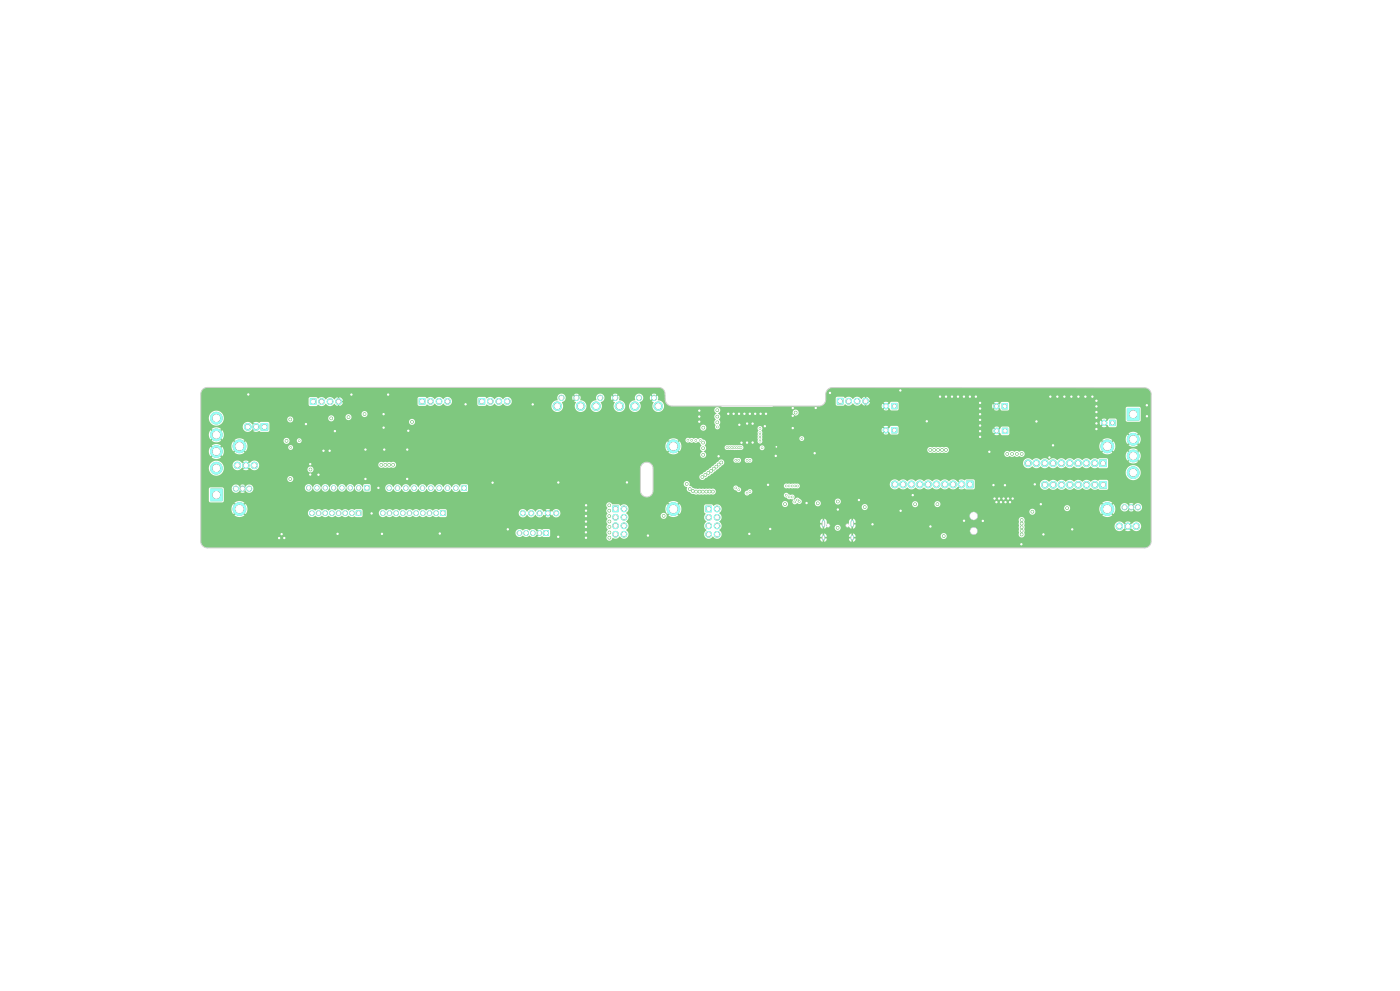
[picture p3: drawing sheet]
<svg xmlns="http://www.w3.org/2000/svg" width="420mm" height="297mm" viewBox="0 0 420 297" stroke-linecap="round" stroke-linejoin="round" font-family="sans-serif">
<g fill="#7fc87f" stroke="#7fc87f" stroke-width=".3">
<path d="M267.5 120.9h1.6v1.6h-1.6z"/>
<path d="M289.9 144.2h2v2h-2z"/>
<path d="M329.9 144.3h2.1v2h-2.1z"/>
<path d="M163.1 159.1h1.4v1.4h-1.4z"/>
<path d="M211.7 151.7h1.7v1.7h-1.7z"/>
<path d="M251.2 119.4h1.7v1.7h-1.7z"/>
<path d="M63.2 146.6h3.4v3.5h-3.4z"/>
<path d="M183.8 151.6h1.7v1.7h-1.7z"/>
<path d="M267.5 128.1h1.6v1.6h-1.6z"/>
<path d="M78.3 126.9h2v2h-2z"/>
<path d="M106.9 153.1h1.4v1.4h-1.4z"/>
<path d="M338.2 122.4h3.5v3.5h-3.5z"/>
<path d="M125.8 119.5h1.7v1.7h-1.7z"/>
<path d="M143.7 119.5h1.7v1.7h-1.7z"/>
<path d="M132.1 153.1h1.4v1.4h-1.4z"/>
<path d="M332.9 125.9h1.6v1.6h-1.6z"/>
<path d="M138.6 145.6h1.3v1.4h-1.3z"/>
<path d="M329.9 137.8h2v2h-2z"/>
<path d="M300.6 120.9h1.6v1.6h-1.6z"/>
<path d="M93.1 119.5h1.7v1.7h-1.7z"/>
<path d="M300.7 128.3h1.6v1.6h-1.6z"/>
<path d="M109.4 145.6h1.3v1.3h-1.3z"/>
<circle cx="265.8" cy="121.7" r=".8"/>
<circle cx="288.4" cy="145.2" r="1"/>
<circle cx="285.9" cy="145.2" r="1"/>
<circle cx="283.4" cy="145.2" r="1"/>
<circle cx="280.9" cy="145.2" r="1"/>
<circle cx="278.4" cy="145.2" r="1"/>
<circle cx="275.9" cy="145.2" r="1"/>
<circle cx="273.4" cy="145.2" r="1"/>
<circle cx="270.9" cy="145.2" r="1"/>
<circle cx="268.4" cy="145.2" r="1"/>
<circle cx="191.7" cy="119.2" r=".76"/>
<circle cx="196.2" cy="119.2" r=".76"/>
<circle cx="190.5" cy="121.7" r="1.25"/>
<circle cx="197.5" cy="121.7" r="1.25"/>
<circle cx="328.4" cy="145.3" r="1"/>
<circle cx="326" cy="145.3" r="1"/>
<circle cx="323.4" cy="145.3" r="1"/>
<circle cx="321" cy="145.3" r="1"/>
<circle cx="318.4" cy="145.3" r="1"/>
<circle cx="315.9" cy="145.3" r="1"/>
<circle cx="313.5" cy="145.3" r="1"/>
<circle cx="341.4" cy="152" r=".75"/>
<circle cx="339.4" cy="152" r=".75"/>
<circle cx="337.4" cy="152" r=".75"/>
<circle cx="161.8" cy="159.8" r=".7"/>
<circle cx="159.8" cy="159.8" r=".7"/>
<circle cx="157.8" cy="159.8" r=".7"/>
<circle cx="155.8" cy="159.8" r=".7"/>
<circle cx="215.1" cy="152.5" r=".85"/>
<circle cx="212.6" cy="155.1" r=".85"/>
<circle cx="215.1" cy="155.1" r=".85"/>
<circle cx="212.6" cy="157.6" r=".85"/>
<circle cx="215.1" cy="157.6" r=".85"/>
<circle cx="212.6" cy="160.1" r=".85"/>
<circle cx="215.1" cy="160.1" r=".85"/>
<circle cx="332.2" cy="152.6" r="1.9"/>
<circle cx="254.6" cy="120.3" r=".85"/>
<circle cx="257.1" cy="120.3" r=".85"/>
<circle cx="259.7" cy="120.3" r=".85"/>
<circle cx="64.9" cy="140.3" r="1.75"/>
<circle cx="64.9" cy="135.3" r="1.75"/>
<circle cx="64.9" cy="130.3" r="1.75"/>
<circle cx="64.9" cy="125.3" r="1.75"/>
<circle cx="166.9" cy="153.8" r=".75"/>
<circle cx="164.4" cy="153.8" r=".75"/>
<circle cx="161.9" cy="153.8" r=".75"/>
<circle cx="159.4" cy="153.8" r=".75"/>
<circle cx="156.9" cy="153.8" r=".75"/>
<circle cx="74.8" cy="146.5" r=".75"/>
<circle cx="72.8" cy="146.5" r=".75"/>
<circle cx="70.8" cy="146.5" r=".75"/>
<circle cx="332.2" cy="133.8" r="1.9"/>
<circle cx="187.2" cy="152.5" r=".85"/>
<circle cx="184.6" cy="155" r=".85"/>
<circle cx="187.2" cy="155" r=".85"/>
<circle cx="184.6" cy="157.6" r=".85"/>
<circle cx="187.2" cy="157.6" r=".85"/>
<circle cx="184.6" cy="160.1" r=".85"/>
<circle cx="187.2" cy="160.1" r=".85"/>
<circle cx="265.8" cy="128.9" r=".8"/>
<circle cx="76.8" cy="127.9" r="1"/>
<circle cx="74.3" cy="127.9" r="1"/>
<circle cx="105.6" cy="153.8" r=".7"/>
<circle cx="103.6" cy="153.8" r=".7"/>
<circle cx="101.6" cy="153.8" r=".7"/>
<circle cx="99.6" cy="153.8" r=".7"/>
<circle cx="97.6" cy="153.8" r=".7"/>
<circle cx="95.6" cy="153.8" r=".7"/>
<circle cx="93.6" cy="153.8" r=".7"/>
<circle cx="340" cy="131.7" r="1.75"/>
<circle cx="340" cy="136.7" r="1.75"/>
<circle cx="340" cy="141.7" r="1.75"/>
<circle cx="202" cy="133.8" r="1.9"/>
<circle cx="168.4" cy="119.2" r=".76"/>
<circle cx="172.9" cy="119.2" r=".76"/>
<circle cx="167.2" cy="121.7" r="1.25"/>
<circle cx="174.2" cy="121.7" r="1.25"/>
<circle cx="180.1" cy="119.2" r=".76"/>
<circle cx="184.6" cy="119.2" r=".76"/>
<circle cx="178.8" cy="121.7" r="1.25"/>
<circle cx="185.8" cy="121.7" r="1.25"/>
<circle cx="129.2" cy="120.3" r=".85"/>
<circle cx="131.7" cy="120.3" r=".85"/>
<circle cx="134.2" cy="120.3" r=".85"/>
<circle cx="147.1" cy="120.3" r=".85"/>
<circle cx="149.6" cy="120.3" r=".85"/>
<circle cx="152.2" cy="120.3" r=".85"/>
<circle cx="130.8" cy="153.8" r=".7"/>
<circle cx="128.8" cy="153.8" r=".7"/>
<circle cx="126.8" cy="153.8" r=".7"/>
<circle cx="124.8" cy="153.8" r=".7"/>
<circle cx="122.8" cy="153.8" r=".7"/>
<circle cx="120.8" cy="153.8" r=".7"/>
<circle cx="118.8" cy="153.8" r=".7"/>
<circle cx="116.8" cy="153.8" r=".7"/>
<circle cx="114.8" cy="153.8" r=".7"/>
<circle cx="331.2" cy="126.7" r=".8"/>
<circle cx="136.7" cy="146.3" r=".67"/>
<circle cx="134.2" cy="146.3" r=".67"/>
<circle cx="131.7" cy="146.3" r=".67"/>
<circle cx="129.2" cy="146.3" r=".67"/>
<circle cx="126.7" cy="146.3" r=".68"/>
<circle cx="124.2" cy="146.3" r=".67"/>
<circle cx="121.7" cy="146.3" r=".68"/>
<circle cx="119.2" cy="146.3" r=".67"/>
<circle cx="116.7" cy="146.3" r=".68"/>
<circle cx="202" cy="152.6" r="1.9"/>
<circle cx="328.4" cy="138.8" r="1"/>
<circle cx="325.9" cy="138.8" r="1"/>
<circle cx="323.4" cy="138.8" r="1"/>
<circle cx="320.9" cy="138.8" r="1"/>
<circle cx="318.4" cy="138.8" r="1"/>
<circle cx="315.9" cy="138.8" r="1"/>
<circle cx="313.4" cy="138.8" r="1"/>
<circle cx="310.9" cy="138.8" r="1"/>
<circle cx="308.4" cy="138.8" r="1"/>
<circle cx="340.9" cy="157.7" r=".95"/>
<circle cx="338.3" cy="157.7" r=".95"/>
<circle cx="335.8" cy="157.7" r=".95"/>
<circle cx="76.3" cy="139.5" r=".95"/>
<circle cx="73.8" cy="139.5" r=".95"/>
<circle cx="71.2" cy="139.5" r=".95"/>
<circle cx="298.9" cy="121.7" r=".8"/>
<circle cx="71.8" cy="152.6" r="1.9"/>
<circle cx="96.5" cy="120.4" r=".85"/>
<circle cx="99" cy="120.4" r=".85"/>
<circle cx="101.6" cy="120.4" r=".85"/>
<circle cx="299" cy="129.1" r=".8"/>
<circle cx="107.6" cy="146.2" r=".64"/>
<circle cx="105.1" cy="146.2" r=".64"/>
<circle cx="102.6" cy="146.2" r=".64"/>
<circle cx="100.1" cy="146.2" r=".64"/>
<circle cx="97.6" cy="146.2" r=".64"/>
<circle cx="95.1" cy="146.2" r=".64"/>
<circle cx="92.6" cy="146.2" r=".64"/>
<circle cx="71.8" cy="133.8" r="1.9"/>
<circle cx="224.1" cy="147.8" r=".22"/>
<circle cx="224.1" cy="138" r=".23"/>
<circle cx="315.9" cy="133.5" r=".4"/>
<circle cx="115.1" cy="124.1" r=".4"/>
<circle cx="224.1" cy="132.7" r=".4"/>
<circle cx="93.1" cy="142.2" r=".4"/>
<circle cx="188.1" cy="144.6" r=".4"/>
<circle cx="270.1" cy="117" r=".4"/>
<circle cx="209.8" cy="123.1" r=".4"/>
<circle cx="299.7" cy="149.4" r=".4"/>
<circle cx="321.4" cy="118.9" r=".4"/>
<circle cx="209.8" cy="126.4" r=".4"/>
<circle cx="270.2" cy="153.1" r=".4"/>
<circle cx="105.4" cy="118.3" r=".4"/>
<circle cx="194.4" cy="160.5" r=".4"/>
<circle cx="344.1" cy="124.8" r=".4"/>
<circle cx="244.4" cy="135.8" r=".4"/>
<circle cx="257.7" cy="149.9" r=".4"/>
<circle cx="344" cy="121.5" r=".4"/>
<circle cx="109.6" cy="143.5" r=".4"/>
<circle cx="323.5" cy="118.9" r=".4"/>
<circle cx="175.8" cy="159.5" r=".4"/>
<circle cx="310.9" cy="126.3" r=".4"/>
<circle cx="273.8" cy="148.4" r=".4"/>
<circle cx="294" cy="127.5" r=".4"/>
<circle cx="294" cy="122.4" r=".4"/>
<circle cx="83.7" cy="161.3" r=".4"/>
<circle cx="303" cy="150.5" r=".4"/>
<circle cx="97" cy="135.1" r=".4"/>
<circle cx="303.8" cy="149.4" r=".4"/>
<circle cx="314.8" cy="137.1" r=".4"/>
<circle cx="139.7" cy="121.2" r=".4"/>
<circle cx="175.8" cy="154.7" r=".4"/>
<circle cx="317.2" cy="118.9" r=".4"/>
<circle cx="327.7" cy="118.9" r=".4"/>
<circle cx="285.6" cy="118.9" r=".4"/>
<circle cx="306.4" cy="163.1" r=".4"/>
<circle cx="101.3" cy="160" r=".4"/>
<circle cx="175.8" cy="161.2" r=".4"/>
<circle cx="122.5" cy="129.1" r=".4"/>
<circle cx="114.6" cy="160" r=".4"/>
<circle cx="221.8" cy="127.3" r=".4"/>
<circle cx="167.5" cy="144.6" r=".4"/>
<circle cx="328.9" cy="125.2" r=".4"/>
<circle cx="152.3" cy="158.6" r=".4"/>
<circle cx="115.1" cy="128.2" r=".4"/>
<circle cx="300.3" cy="150.5" r=".4"/>
<circle cx="279.1" cy="157.8" r=".4"/>
<circle cx="232.7" cy="136.6" r=".4"/>
<circle cx="225.8" cy="132.6" r=".4"/>
<circle cx="328.9" cy="128.6" r=".4"/>
<circle cx="218.5" cy="124" r=".4"/>
<circle cx="249" cy="117.8" r=".4"/>
<circle cx="225.8" cy="127" r=".4"/>
<circle cx="315.1" cy="118.9" r=".4"/>
<circle cx="100.5" cy="129.2" r=".4"/>
<circle cx="215.6" cy="136.8" r=".4"/>
<circle cx="289.2" cy="118.9" r=".4"/>
<circle cx="228.2" cy="124" r=".4"/>
<circle cx="244.7" cy="122.3" r=".4"/>
<circle cx="147.8" cy="144.7" r=".4"/>
<circle cx="111.5" cy="153.9" r=".4"/>
<circle cx="209.8" cy="124.9" r=".4"/>
<circle cx="298" cy="145.4" r=".4"/>
<circle cx="224.9" cy="124" r=".4"/>
<circle cx="222.4" cy="132.7" r=".4"/>
<circle cx="223.3" cy="124" r=".4"/>
<circle cx="294" cy="120.7" r=".4"/>
<circle cx="301.5" cy="145.4" r=".4"/>
<circle cx="230.4" cy="145.3" r=".4"/>
<circle cx="294" cy="130.9" r=".4"/>
<circle cx="302.4" cy="149.4" r=".4"/>
<circle cx="175.8" cy="151.4" r=".4"/>
<circle cx="109.6" cy="134.7" r=".4"/>
<circle cx="221.7" cy="124" r=".4"/>
<circle cx="289.2" cy="156.1" r=".4"/>
<circle cx="231.1" cy="158.5" r=".4"/>
<circle cx="287.4" cy="118.9" r=".4"/>
<circle cx="226.6" cy="124" r=".4"/>
<circle cx="282" cy="118.9" r=".4"/>
<circle cx="131.9" cy="159.9" r=".4"/>
<circle cx="283.8" cy="118.9" r=".4"/>
<circle cx="313" cy="160.2" r=".4"/>
<circle cx="301.1" cy="149.4" r=".4"/>
<circle cx="310.4" cy="145.2" r=".4"/>
<circle cx="301.6" cy="150.5" r=".4"/>
<circle cx="328.9" cy="123.5" r=".4"/>
<circle cx="291" cy="118.9" r=".4"/>
<circle cx="294" cy="129.2" r=".4"/>
<circle cx="294.8" cy="156.1" r=".4"/>
<circle cx="175.8" cy="156.3" r=".4"/>
<circle cx="292.8" cy="118.9" r=".4"/>
<circle cx="298.3" cy="149.4" r=".4"/>
<circle cx="251.3" cy="152.7" r=".4"/>
<circle cx="74.5" cy="118.2" r=".4"/>
<circle cx="294" cy="124.1" r=".4"/>
<circle cx="232.9" cy="133.9" r=".23"/>
<circle cx="229.8" cy="124" r=".4"/>
<circle cx="298.9" cy="150.5" r=".4"/>
<circle cx="328.9" cy="126.9" r=".4"/>
<circle cx="122.2" cy="134.7" r=".4"/>
<circle cx="167.5" cy="160.9" r=".4"/>
<circle cx="122.2" cy="143.5" r=".4"/>
<circle cx="278" cy="126.3" r=".4"/>
<circle cx="224.8" cy="160" r=".4"/>
<circle cx="328.9" cy="121.8" r=".4"/>
<circle cx="242" cy="150.8" r=".4"/>
<circle cx="113.5" cy="146.2" r=".4"/>
<circle cx="91.8" cy="127.1" r=".4"/>
<circle cx="220.1" cy="124" r=".4"/>
<circle cx="296.8" cy="135.4" r=".4"/>
<circle cx="237.8" cy="122.3" r=".4"/>
<circle cx="321.7" cy="158.7" r=".4"/>
<circle cx="175.8" cy="153" r=".4"/>
<circle cx="116.4" cy="118.3" r=".4"/>
<circle cx="98.9" cy="135.1" r=".4"/>
<circle cx="325.6" cy="118.9" r=".4"/>
<circle cx="312.2" cy="151.1" r=".4"/>
<circle cx="237.8" cy="128.3" r=".4"/>
<circle cx="115.3" cy="134.7" r=".4"/>
<circle cx="294" cy="125.8" r=".4"/>
<circle cx="319.3" cy="118.9" r=".4"/>
<circle cx="85.3" cy="161.2" r=".4"/>
<circle cx="95.5" cy="142.3" r=".4"/>
<circle cx="84.5" cy="160.1" r=".4"/>
<circle cx="328.9" cy="120.1" r=".4"/>
<circle cx="175.8" cy="157.9" r=".4"/>
<circle cx="261.7" cy="157.1" r=".4"/>
<circle cx="159.8" cy="121.2" r=".4"/>
<circle cx="224.1" cy="126.9" r=".4"/>
<circle cx="237.8" cy="124.6" r=".4"/>
<circle cx="93.1" cy="139.1" r=".4"/>
<circle cx="229.5" cy="127.7" r=".4"/>
<circle cx="225" cy="138" r=".22"/>
<circle cx="225" cy="147.3" r=".23"/>
<circle cx="306.5" cy="155.9" r=".4"/>
<circle cx="117.9" cy="139.3" r=".4"/>
<circle cx="306.5" cy="156.9" r=".4"/>
<circle cx="306.5" cy="158" r=".4"/>
<circle cx="115.6" cy="139.3" r=".4"/>
<circle cx="114.4" cy="139.3" r=".4"/>
<circle cx="306.5" cy="160.2" r=".4"/>
<circle cx="306.5" cy="159.1" r=".4"/>
<circle cx="116.7" cy="139.3" r=".4"/>
<circle cx="87.1" cy="143.6" r=".4"/>
<circle cx="309.7" cy="153.4" r=".4"/>
<circle cx="320.1" cy="152.3" r=".4"/>
<circle cx="182.8" cy="157.9" r=".4"/>
<circle cx="182.8" cy="156.3" r=".4"/>
<circle cx="182.8" cy="151.4" r=".4"/>
<circle cx="182.8" cy="159.6" r=".4"/>
<circle cx="182.8" cy="161.2" r=".4"/>
<circle cx="99.4" cy="125.4" r=".4"/>
<circle cx="87.1" cy="125.7" r=".4"/>
<circle cx="86" cy="132.1" r=".4"/>
<circle cx="283.1" cy="160.7" r=".4"/>
<circle cx="302.2" cy="136" r=".4"/>
<circle cx="303.6" cy="136" r=".4"/>
<circle cx="182.8" cy="154.7" r=".4"/>
<circle cx="305" cy="136" r=".4"/>
<circle cx="93.1" cy="140.7" r=".4"/>
<circle cx="182.8" cy="153.1" r=".4"/>
<circle cx="259.4" cy="152" r=".4"/>
<circle cx="306.5" cy="136" r=".4"/>
<circle cx="279.1" cy="134.9" r=".4"/>
<circle cx="280.3" cy="134.9" r=".4"/>
<circle cx="281.2" cy="151.1" r=".4"/>
<circle cx="281.4" cy="134.9" r=".4"/>
<circle cx="282.6" cy="134.9" r=".4"/>
<circle cx="215.2" cy="122.9" r=".4"/>
<circle cx="206" cy="145" r=".4"/>
<circle cx="109.4" cy="124.1" r=".4"/>
<circle cx="199.1" cy="154.6" r=".4"/>
<circle cx="215.2" cy="124.9" r=".4"/>
<circle cx="238.7" cy="123.7" r=".4"/>
<circle cx="245.3" cy="150.8" r=".4"/>
<circle cx="104.5" cy="125" r=".4"/>
<circle cx="210.9" cy="134.3" r=".4"/>
<circle cx="283.8" cy="134.9" r=".4"/>
<circle cx="211" cy="128.2" r=".4"/>
<circle cx="210.9" cy="132.7" r=".4"/>
<circle cx="123.6" cy="126.4" r=".4"/>
<circle cx="211" cy="136.3" r=".4"/>
<circle cx="215.2" cy="126.6" r=".4"/>
<circle cx="235.5" cy="151.1" r=".4"/>
<circle cx="274.5" cy="151.1" r=".4"/>
<circle cx="251.4" cy="150.3" r=".4"/>
<circle cx="251.3" cy="158.2" r=".4"/>
<circle cx="240.5" cy="131.4" r=".22"/>
<circle cx="239.8" cy="150.3" r=".22"/>
<circle cx="215.2" cy="128" r=".22"/>
<circle cx="219.6" cy="134.1" r=".22"/>
<circle cx="218.8" cy="134.1" r=".22"/>
<circle cx="206.4" cy="131.9" r=".22"/>
<circle cx="207.5" cy="132" r=".22"/>
<circle cx="208.7" cy="132" r=".23"/>
<circle cx="218.1" cy="134.1" r=".23"/>
<circle cx="210.1" cy="132" r=".22"/>
<circle cx="228" cy="128.4" r=".23"/>
<circle cx="228.6" cy="134.2" r=".22"/>
<circle cx="210.7" cy="143" r=".4"/>
<circle cx="211.6" cy="142.3" r=".4"/>
<circle cx="212.5" cy="141.7" r=".4"/>
<circle cx="213.3" cy="141.1" r=".4"/>
<circle cx="214.1" cy="140.5" r=".4"/>
<circle cx="214.9" cy="139.9" r=".4"/>
<circle cx="215.6" cy="139.2" r=".4"/>
<circle cx="216.4" cy="138.6" r=".4"/>
<circle cx="213.8" cy="147.3" r=".4"/>
<circle cx="212.9" cy="147.3" r=".4"/>
<circle cx="211.9" cy="147.3" r=".4"/>
<circle cx="210.8" cy="147.3" r=".4"/>
<circle cx="209.9" cy="147.3" r=".4"/>
<circle cx="208.8" cy="147.3" r=".4"/>
<circle cx="207.8" cy="147.1" r=".4"/>
<circle cx="206.9" cy="146.6" r=".4"/>
<circle cx="89.8" cy="132.1" r=".22"/>
<circle cx="87.2" cy="134.1" r=".22"/>
<circle cx="236.7" cy="145.6" r=".23"/>
<circle cx="236.7" cy="148.9" r=".22"/>
<circle cx="235.9" cy="145.6" r=".22"/>
<circle cx="235.9" cy="148.4" r=".22"/>
<circle cx="237.7" cy="145.7" r=".22"/>
<circle cx="237.7" cy="148.9" r=".22"/>
<circle cx="239.2" cy="149.9" r=".22"/>
<circle cx="239.2" cy="145.7" r=".22"/>
<circle cx="238.4" cy="145.6" r=".22"/>
<circle cx="238.4" cy="150.4" r=".23"/>
<circle cx="221.6" cy="138" r=".23"/>
<circle cx="221.6" cy="146.8" r=".22"/>
<circle cx="220.7" cy="138" r=".23"/>
<circle cx="220.7" cy="146.2" r=".22"/>
<circle cx="228" cy="132.2" r=".23"/>
<circle cx="228" cy="131.3" r=".22"/>
<circle cx="228" cy="130.6" r=".22"/>
<circle cx="228" cy="129.7" r=".23"/>
<circle cx="220.3" cy="134.2" r=".22"/>
<circle cx="221" cy="134.2" r=".23"/>
<circle cx="221.7" cy="134.1" r=".22"/>
<circle cx="222.3" cy="134.1" r=".23"/>
</g>
<path d="M247 156.4v1.1M255.7 156.4v1.1M247 160.8v.6M255.7 160.8v.6" fill="none" stroke="#7fc87f" stroke-width="1"/>
<path d="M60.9 116.7l1.3-.6h135.4l.9 .2 .7 .6 .3 .9 .3 2.8 .7 .7 .9 .4h14.9l.1 .3h15.4l.1-.3h32.6l.2 .7 .7-.6 .3 .3-.6 .7a1.27 1.27 0 0 0 1.4 0l-.7-.7 .4-.3 1.2 1.2h1.9l.3-.4v-.9h28l.2 .8 .7-.7 .4 .3-.7 .7 .5 .2 1-.2-.7-.7 .3-.3 1.2 1.2h1.8l.4-.4v-1.8l-.4-.4-1.9 .1-1.1 1.2-.3-.4 .7-.6-1.2-.2-.3 .2 .7 .6-.4 .4-.7-.7-.2 .7h-28v-.9l-.5-.4-1.9 .1-1 1.2-.4-.4 .7-.7a1.27 1.27 0 0 0-1.4 0l.6 .7-.3 .4-.7-.7-.2 .7h-32.6h13.9l1.3-.6h3.6l.4 .5h1.8l.5-.4a1.7 1.7 0 0 0 2.5-.3 1.51 1.51 0 0 0 2.6 0l.9 .7v-.9h.5v.9l.6-.3 .5-.8h-.9v-.5h.9l-.3-.6-.6-.4-.2-.1v.9h-.5v-.9l-.9 .7a1.89 1.89 0 0 0-2.2-.4l-.3 .4a1.89 1.89 0 0 0-2.3-.4l-.2 .2-.5-.5h-1.9l-.4 .4v1.8h-3.6l.6-1 .2-2.9 .8-.7 1-.3h93.7l.8 .2 .9 .8 .2 1v44l-.1 .8-.8 .9-1.1 .3h-281.1l-1.3-.5-.5-.7-.2-.8v-2.4h94.4a1.32 1.32 0 0 0 .9 1.1 1.32 1.32 0 0 0 1.4-.4 1.51 1.51 0 0 0 2 .1 1.21 1.21 0 0 0 2-.3l.5-.5 .4 .4-.6 .6 1 .1a.53 .53 0 0 1 .8 0l1.9-.1 .1-1.8-.4-.4h-1.6a.67 .67 0 0 1-1 0l-.8 .1 .6 .6-.4 .4-.5-.6a1.47 1.47 0 0 0-2.2-.1 1.47 1.47 0 0 0-1.9 0 1.2 1.2 0 0 0-1.4-.4 1.2 1.2 0 0 0-.8 1.2h-94.4v-7.2h9.2l.6 1.5 .9-1 .4 .4-1 .9 .2 .2a2.4 2.4 0 0 0 2.8-.2l-.9-.9 .4-.4 .9 1 .2-.3h18.5v.2a1.33 1.33 0 0 0 2.3 .6 1.72 1.72 0 0 0 2 0 1.72 1.72 0 0 0 2 0 1.72 1.72 0 0 0 2 0 1.72 1.72 0 0 0 2 0 1.72 1.72 0 0 0 2 0 1.67 1.67 0 0 0 1.8 .2l.3 .2 1.7-.1 .3-.3v-.8h4.8a1.32 1.32 0 0 0 .9 1.1 1.32 1.32 0 0 0 1.4-.3 1.72 1.72 0 0 0 2 0 1.72 1.72 0 0 0 2 0 1.72 1.72 0 0 0 2 0 1.72 1.72 0 0 0 2 0 1.72 1.72 0 0 0 2 0 1.72 1.72 0 0 0 2 0 1.72 1.72 0 0 0 2 0 1.67 1.67 0 0 0 1.8 .2l.4 .2 1.7-.1 .2-.3v-.8h21.6a1.34 1.34 0 0 0 1.1 1.3 1.34 1.34 0 0 0 1.5-.8 1.39 1.39 0 0 0 1.2 .8 1.39 1.39 0 0 0 1.3-.8 1.39 1.39 0 0 0 1.2 .8 1.39 1.39 0 0 0 1.3-.8l.1 .2 .6-.6 .4 .3-.6 .7 .7 .2 .6-.2-.6-.7 .4-.3 .6 .6 .1-.2a1.43 1.43 0 0 0 2.3 .4h14.1l.4 .8a1.21 1.21 0 0 0 0 1.7 1.1 1.1 0 0 0 0 1.6 1.24 1.24 0 0 0-.1 1.7 .96 .96 0 0 0 .3 1.5 .96 .96 0 0 0 1.4-.8 1.59 1.59 0 0 0 2.1-.4 1.36 1.36 0 0 0 1.5 .6 1.36 1.36 0 0 0 1-1.3h22.7l.1 .3a1.48 1.48 0 0 0 1.2 1.1 1.48 1.48 0 0 0 1.4-.7l.5 .5 .7 .2h30.9l.2 .5 .6 .4v-.8h.5v.8l.5-.3 .2-.6h6.7l.1 .5 .6 .4v-.8h.5v.8l.5-.3 .3-.6-.7-.1v-.5h.7v-.2h25.5v.1a.91 .91 0 0 0 1.5 .6 .91 .91 0 0 0-.2-1.6 .91 .91 0 0 0-1.3 .9h-25.5l-.3-.6-.5-.2v.8h-.5v-.8a1 1 0 0 0-.7 1h.7v.5l-7.4 .1-.7-.1v-.5h.7l-.1-.6-.6-.4v.8h-.5v-.8l-.5 .3-.3 .5 .7 .2v.5l-.7 .1h-30.8a1.35 1.35 0 0 0 1.2-.8 1.35 1.35 0 0 0-.3-1.5h74.9l.3 .8 .8 .3 13.5-.1v.2a.93 .93 0 0 0 1.3 .6 .93 .93 0 0 0 .4-1.4v-1.9h27a1.56 1.56 0 0 0 1.2 1.4 1.56 1.56 0 0 0 1.7-.5l.6-.7 .4 .4-.7 .7a1.45 1.45 0 0 0 1.7-.1l-.7-.6 .4-.4 .6 .7a1.67 1.67 0 0 0 2.7-.2 1.53 1.53 0 0 0-.7-1.9 1.53 1.53 0 0 0-2 .4l-.6 .7-.4-.4 .6-.7a1.44 1.44 0 0 0-1.6 0l.7 .7-.4 .4-.6-.7a1.74 1.74 0 0 0-2.4-.2l-.5 1h-27v-1.2a.95 .95 0 0 0-.2-1.3 .95 .95 0 0 0-1.2 0 .95 .95 0 0 0-.2 1.3l-.1 3.7-12.9-.1a1.16 1.16 0 0 0-.1-2 1.16 1.16 0 0 0-1.6 1.1h-74.9l-.3-.4 .5-.5 .2-.7h29.5l.2 .5 .6 .4v-.8h.5v.8l.5-.3h2.6a.9 .9 0 0 0 1.3 .8 .9 .9 0 0 0 .2-1.5h1.8l.2 .5 .8-.1 .7 .6v-.8h.5v.8l.5-.3 .3-.6v-.4h-.7v-.5h.7a1.06 1.06 0 0 0-.8-1.3v.8h-.5v-.8l-.2 .1-.5 .6v.8l-.8 .1-.2 .5h-1.8l-.5-.2a.91 .91 0 0 0-1 .9h-2.6l.1-.2a.64 .64 0 0 0 .9-.1 .64 .64 0 0 0-.1-1h-.7a1.12 1.12 0 0 0-.7-1.5v.8h-.5v-.8a1.06 1.06 0 0 0-.8 1.3h.7v.5h-.7v.4h-29.5l-.2-.7-.5-.6 .6-.8v-.8h74.5a1.26 1.26 0 0 0 1.8 1 1.26 1.26 0 0 0 .1-2.1 1.26 1.26 0 0 0-1.9 .9v.2h-74.5l-.6-.9 .4-.4h92.6a.91 .91 0 0 0 1.3 .8 .91 .91 0 0 0 .2-1.5 .91 .91 0 0 0-1.5 .5v.2h-92.6a1.43 1.43 0 0 0-.3-2 1.43 1.43 0 0 0-2 .2l-.4-.4-2.1 .1-.2 2.2 .5 .4a1.69 1.69 0 0 0 .2 2.5 1.56 1.56 0 0 0 0 2.6l-.5 .5-.2 .6h-22.7l-.1-.7-.6-.5a1.62 1.62 0 0 0 .1-2.7l.6-.7v-.9h9.7v.2a.91 .91 0 0 0 1.5 .5 .91 .91 0 0 0-.2-1.5 .91 .91 0 0 0-1.3 .8h-9.7l-.7-.9 .6-.5 .1-.6h11.1l.5 1.5 1-1 .3 .4-.9 .9a2.4 2.4 0 0 0 3 0l-.9-.9 .3-.4 1 1a2.38 2.38 0 0 0 0-3h30.7v.2a.91 .91 0 0 0 1 .7h22.9l.1 .3a.9 .9 0 0 0 .8 .6 .9 .9 0 0 0 .9-.6h58.9v.2a.9 .9 0 0 0 .9 .7 .9 .9 0 0 0 .9-.6h8.8l.5 1.5 .9-1 .4 .4-.9 .9a2.4 2.4 0 0 0 3 0l-.9-.9 .3-.4 .9 1a2.36 2.36 0 0 0 .5-2.1h1.6v.2a1.26 1.26 0 0 0 1.1 1.1 1.26 1.26 0 0 0 1.3-.8l.4-.3 .3 .3-.5 .6 .7 .2 .6-.2-.5-.6 .3-.3 .4 .4a1.25 1.25 0 0 0 1.9 .4 1.25 1.25 0 0 0 0-2 1.25 1.25 0 0 0-1.9 .6l-.4 .3-.3-.4 .5-.5-.6-.2-.7 .2 .5 .5-.3 .4-.4-.4a1.25 1.25 0 0 0-1.4-.7 1.25 1.25 0 0 0-1 1.2h-1.6l-.5-1-.9 1-.3-.4 .9-.9-.2-.2a2.4 2.4 0 0 0-2.8 .2l.9 .9-.4 .4-.9-1-.5 1.6-8.8-.1a.91 .91 0 0 0-.8-1.1 .91 .91 0 0 0-1 .9l-58.9-.1a.91 .91 0 0 0-.6-1.1h13.9v.2a.9 .9 0 0 0 1 .7 .9 .9 0 0 0 .8-.9h4.9v.2a.91 .91 0 0 0 1.5 .5 .91 .91 0 0 0-.2-1.5 .91 .91 0 0 0-1.3 .8h-4.9v-.2a.91 .91 0 0 0-1-.7 .91 .91 0 0 0-.8 .9h-14.1a.91 .91 0 0 0-1 .9h-22.9l.2-.1a.91 .91 0 0 0 .2-1.6 .91 .91 0 0 0-1.4 .8l-30.7-.1-1 1-.3-.4 .9-.9-.2-.2a2.4 2.4 0 0 0-2.8 .2l.9 .9-.3 .4-1-1-.5 1.6-11.1-.1a1.47 1.47 0 0 0-.9-1.3 1.47 1.47 0 0 0-1.6 .4l-.4-.5h-1.9a.99 .99 0 0 0-1.5-.4 .99 .99 0 0 0 0 1.6 1.47 1.47 0 0 0 0 1.7l-.3 .7h-14.1a1.31 1.31 0 0 0-.4-2 1.31 1.31 0 0 0-1.9 .6l-.1-.2-.6 .6-.4-.3 .6-.6-.6-.2-.7 .2 .6 .6-.4 .3-.6-.6-.3 .2a1.38 1.38 0 0 0-1.2-.8 1.38 1.38 0 0 0-1.3 .8 1.38 1.38 0 0 0-1.2-.8 1.38 1.38 0 0 0-1.3 .8 1.27 1.27 0 0 0-1.4-.7 1.27 1.27 0 0 0-1 1.2h-21.6v-.8l-.2-.4h-1.7l-.4 .2a2 2 0 0 0-2 .2 1.72 1.72 0 0 0-2 0 1.72 1.72 0 0 0-2 0 1.71 1.71 0 0 0-2 0 1.71 1.71 0 0 0-2 0 1.71 1.71 0 0 0-2 0 1.71 1.71 0 0 0-2 0 1.72 1.72 0 0 0-2 0 1.21 1.21 0 0 0-1.3-.3 1.21 1.21 0 0 0-.8 1.1h-4.8v-.8l-.3-.4h-1.7l-.3 .2a2 2 0 0 0-2 .2 1.71 1.71 0 0 0-2 0 1.72 1.72 0 0 0-2 0 1.72 1.72 0 0 0-2 0 1.71 1.71 0 0 0-2 0 1.71 1.71 0 0 0-2 0 1.21 1.21 0 0 0-1.4-.3 1.21 1.21 0 0 0-.7 1.1l-18.5-.1a2.39 2.39 0 0 0-.2-2.7l-.9 1-.4-.4 .9-.9-.2-.2a2.4 2.4 0 0 0-2.8 .2l1 .9-.4 .4-.9-1-.6 1.6h-9.2v-2.5h2.4l.5 .5 3.8-.1 .3-.4-.1-3.6h2.4a1.25 1.25 0 0 0 1.1 1.2 1.25 1.25 0 0 0 1.3-.8l.4-.3 .3 .3-.5 .6 .7 .2 .6-.2-.5-.6 .3-.3 .4 .3a1.26 1.26 0 0 0 1.5 .8 1.26 1.26 0 0 0 .9-1.5h15.4l.1 .2a1.23 1.23 0 0 0 1.2 .9 1.23 1.23 0 0 0 1.2-1 1.26 1.26 0 0 0 1.2 1.1 1.26 1.26 0 0 0 1.3-1.1 1.26 1.26 0 0 0 1.2 1.1 1.26 1.26 0 0 0 1.3-1.1 1.26 1.26 0 0 0 1.2 1.1 1.26 1.26 0 0 0 1.3-1.1 1.26 1.26 0 0 0 1.2 1.1 1.26 1.26 0 0 0 1.3-1.1 1.26 1.26 0 0 0 1.2 1.1 1.26 1.26 0 0 0 1.3-1.1 1.28 1.28 0 0 0 1.2 1.1 1.28 1.28 0 0 0 1.3-1l.3 .9 1.6 .1 .4-.3v-.8h4.4a1.26 1.26 0 0 0 1.1 1.2 1.26 1.26 0 0 0 1.3-1 1.3 1.3 0 0 0 1.3 1 1.3 1.3 0 0 0 1.2-1 1.3 1.3 0 0 0 1.3 1 1.3 1.3 0 0 0 1.2-1 1.3 1.3 0 0 0 1.3 1 1.3 1.3 0 0 0 1.2-1 1.3 1.3 0 0 0 1.3 1 1.3 1.3 0 0 0 1.2-1 1.3 1.3 0 0 0 1.3 1 1.3 1.3 0 0 0 1.2-1 1.3 1.3 0 0 0 1.3 1 1.3 1.3 0 0 0 1.2-1 1.3 1.3 0 0 0 1.3 1 1.3 1.3 0 0 0 1.2-1 1.31 1.31 0 0 0 1.2 1 1.31 1.31 0 0 0 1.3-.8l.1 .5 .4 .3h1.5l.4-.3h51.7v.2a1.9 1.9 0 0 0 2.1 1.5 1.9 1.9 0 0 0 1.7-1.9v-2h9.2a1.24 1.24 0 0 0 1 1.1 .97 .97 0 0 0 .9 1.4 1.01 1.01 0 0 0 1.2 .5l.5 .2 4.7-.1a.9 .9 0 0 0 1.2-.3h8.8l.1 .4 .6 .3 11-.1 .3 .6 .5 .1a1.12 1.12 0 0 0 1.4 .5l.7 .1a.85 .85 0 0 0 0 1.3 .85 .85 0 0 0 1.2-.2l.6 .2 .5-.2h4.1a.91 .91 0 0 0 1.2 .9 .91 .91 0 0 0 .5-1.4h4.3l.1 .2a.91 .91 0 0 0 1.4 .5 .91 .91 0 0 0-.2-1.5 .91 .91 0 0 0-1.3 .8h-4.3l-.9-.4-.6 .4-.2 .5h-4.1a.96 .96 0 0 0-.5-1.4l-.7-.3-.6 .6-.4-.1a.8 .8 0 0 0 .1-1.1 .8 .8 0 0 0-1.1-.2l-.4-.1a.8 .8 0 0 0-.9-.5 .8 .8 0 0 0-.7 .7h-10.6l.3-.3a.78 .78 0 0 0 .9-.6 .78 .78 0 0 0-.5-.9 .78 .78 0 0 0-1 .5 .72 .72 0 0 0-.8 .7l-8.7-.1a.95 .95 0 0 0-.3-1.1 .95 .95 0 0 0-1.1-.1l-3.9 .1-1.6-.4h12.2l.3 .6 .5 .1a.79 .79 0 0 0 .9 .6 .79 .79 0 0 0 .6-.9 .79 .79 0 0 0-.9-.6l-.2-.4h13.9l.2 .5 .4 .3 2.9-.1a.86 .86 0 0 0 1-.1 .86 .86 0 0 0 .2-1h27.1a1.62 1.62 0 0 0 1.1 1.4 1.62 1.62 0 0 0 1.8-.5 1.68 1.68 0 0 0 2.5 0 1.68 1.68 0 0 0 2.5 0 1.68 1.68 0 0 0 2.5 0 1.68 1.68 0 0 0 2.5 0 1.68 1.68 0 0 0 2.5 0 1.68 1.68 0 0 0 2.5 0 1.5 1.5 0 0 0 2.3 0l.8-.8 .4 .4-.7 .7a2.02 2.02 0 0 0 1.9 0l.4 .3 2.3-.1 .2-.3v-1h19.5a1.61 1.61 0 0 0 1.1 1.5 1.61 1.61 0 0 0 1.8-.5 1.71 1.71 0 0 0 2.5 0 1.71 1.71 0 0 0 2.5 0 1.71 1.71 0 0 0 2.5 0 1.71 1.71 0 0 0 2.5 0 1.71 1.71 0 0 0 2.5 0l.8 .5 1-.1a.46 .46 0 0 1 .7 .1l2.5-.1 .1-2.5-.4-.4h-2.2l-.4 .3a1.86 1.86 0 0 0-2.3 .2 1.71 1.71 0 0 0-2.5 0 1.71 1.71 0 0 0-2.5 0 1.71 1.71 0 0 0-2.5 0 1.71 1.71 0 0 0-2.5 0 1.71 1.71 0 0 0-2.5 0 1.5 1.5 0 0 0-1.7-.4 1.5 1.5 0 0 0-1 1.4h-19.5v-1.2l-.2-.4h-2.3l-.6 .2a1.49 1.49 0 0 0-1.7 0l.7 .7-.4 .4-.7-.7a1.72 1.72 0 0 0-2.6-.1 1.71 1.71 0 0 0-2.5 0 1.71 1.71 0 0 0-2.5 0 1.71 1.71 0 0 0-2.5 0 1.71 1.71 0 0 0-2.5 0 1.71 1.71 0 0 0-2.5 0 1.71 1.71 0 0 0-2.5 0 1.5 1.5 0 0 0-1.7-.4 1.5 1.5 0 0 0-1 1.4h-27.1l-.6-.3-3 .1a.73 .73 0 0 0-1.1 .6h-14a.73 .73 0 0 0-1.1 .6h-12.2l-.4-.4-.6-.2a.95 .95 0 0 0-.4-1.4 .95 .95 0 0 0-1.3 .8h-9.2v-2h13.9v.1a1.02 1.02 0 0 0 .9 .7 1.02 1.02 0 0 0 1-.6l2.4-1.5h123.6v.3a2.25 2.25 0 0 0 3.5 1.5 2.25 2.25 0 0 0-.2-3.9 2.25 2.25 0 0 0-3.3 2.1h-123.6l2.9-2.4 .2-.5h89.7v.3a1.62 1.62 0 0 0 1.2 1.2 1.62 1.62 0 0 0 1.7-.5 1.71 1.71 0 0 0 2.5 0 1.71 1.71 0 0 0 2.5 0 1.71 1.71 0 0 0 2.5 0 1.71 1.71 0 0 0 2.5 0 1.71 1.71 0 0 0 2.5 0 1.71 1.71 0 0 0 2.5 0 1.71 1.71 0 0 0 2.5 0l.7 .5 1-.1a.46 .46 0 0 1 .8 .1l2.5-.1 .1-2.5-.4-.4h-2.2l-.4 .3a1.87 1.87 0 0 0-2.3 .3 1.71 1.71 0 0 0-2.5 0 1.71 1.71 0 0 0-2.5 0 1.71 1.71 0 0 0-2.5 0 1.71 1.71 0 0 0-2.5 0 1.71 1.71 0 0 0-2.5 0 1.71 1.71 0 0 0-2.5 0 1.71 1.71 0 0 0-2.5 0 1.5 1.5 0 0 0-1.7-.5 1.5 1.5 0 0 0-1 1.4h-89.7l-.2-.8h3l.3 .5 .4 .2a1.58 1.58 0 0 0 1.6-.6l1.1-.1 .2 .4 .5 .3a1.62 1.62 0 0 0 1.6-.6v-.3a1.69 1.69 0 0 0-1.9-.5l-.4 .7h-1.1v-.2a1.71 1.71 0 0 0-1.9-.5l-.4 .7h-3a1.07 1.07 0 0 0-1.7 .4l-2.8 2.4-2.4 1.5-.3 .7h-13.9v-2.6a1.9 1.9 0 0 0-1.9-1.9 1.9 1.9 0 0 0-1.9 1.9v6.8h-51.7v-1.6l-.2-.4-1.7-.1-.6 .8a1.32 1.32 0 0 0-1.3-.8 1.32 1.32 0 0 0-1.2 .9 1.3 1.3 0 0 0-1.2-.9 1.3 1.3 0 0 0-1.3 .9 1.3 1.3 0 0 0-1.2-.9 1.3 1.3 0 0 0-1.3 .9 1.3 1.3 0 0 0-1.2-.9 1.3 1.3 0 0 0-1.3 .9 1.3 1.3 0 0 0-1.2-.9 1.3 1.3 0 0 0-1.3 .9 1.3 1.3 0 0 0-1.2-.9 1.3 1.3 0 0 0-1.3 .9 1.3 1.3 0 0 0-1.2-.9 1.3 1.3 0 0 0-1.3 .9 1.3 1.3 0 0 0-1.2-.9 1.3 1.3 0 0 0-1.3 .9 1.21 1.21 0 0 0-1.3-.9 1.21 1.21 0 0 0-1 1.2h-4.4v-1l-.4-.2h-1.6l-.3 1a1.32 1.32 0 0 0-1.3-1 1.32 1.32 0 0 0-1.3 1.1 1.26 1.26 0 0 0-1.2-1.1 1.26 1.26 0 0 0-1.3 1.1 1.26 1.26 0 0 0-1.2-1.1 1.26 1.26 0 0 0-1.3 1.1 1.26 1.26 0 0 0-1.2-1.1 1.26 1.26 0 0 0-1.3 1.1 1.26 1.26 0 0 0-1.2-1.1 1.26 1.26 0 0 0-1.3 1.1 1.26 1.26 0 0 0-1.2-1.1 1.26 1.26 0 0 0-1.3 1.1 1.19 1.19 0 0 0-1.2-1.1 1.19 1.19 0 0 0-1.2 1.1h-15.4l-.1-.2a1.26 1.26 0 0 0-1.1-.8 1.26 1.26 0 0 0-1.2 .8l-.4 .3-.3-.3 .5-.6-.6-.2-.7 .2 .5 .6-.3 .3-.4-.3a1.26 1.26 0 0 0-1.4-.8 1.26 1.26 0 0 0-1 1.3h-2.4l-.4-.4h-3.8l-.3 .4v3.6h-2.4v-6.5h26v.1a.91 .91 0 0 0 1.4 .6 .91 .91 0 0 0-.1-1.6 .91 .91 0 0 0-1.3 .9h-26v-3.3h2.4l.1 .3a2.25 2.25 0 0 0 2.8 1.9 2.25 2.25 0 0 0 1.5-3h2.8v.2a1.6 1.6 0 0 0 1.2 1.2 1.6 1.6 0 0 0 1.6-.6l.6-.7 .4 .4-.6 .7a1.44 1.44 0 0 0 1.6 0l-.7-.7 .4-.4 .9 .8a1.45 1.45 0 0 0 1.9 .3h15.1l.1 .2a.91 .91 0 0 0 1.4 .5 .91 .91 0 0 0-.2-1.5 .91 .91 0 0 0-1.3 .8h-15.1l.5-.5 .1-.9h35.8v.2a1.22 1.22 0 0 0 1.6 .6l1.7 .1 .5-.2a.96 .96 0 0 0 1.3-.1 .96 .96 0 0 0 0-1.3 .96 .96 0 0 0-1.4 0l-.4-.2-1.7 .1a1.17 1.17 0 0 0-1.6 .8l-35.8-.1a1.58 1.58 0 0 0-1.2-1.1 1.58 1.58 0 0 0-1.6 .5l-.6 .7-.4-.3 .7-.7a1.45 1.45 0 0 0-1.7 0l.7 .7-.4 .3-.6-.7a1.66 1.66 0 0 0-2.5 0l-.3 .9h-2.8a2.26 2.26 0 0 0-2.5-1.4 2.26 2.26 0 0 0-1.9 2.2h-2.4v-5h2.4l.5 1.4 .9-.9 .4 .4-.9 .9a2.24 2.24 0 0 0 2.8 0l-.9-.9 .4-.4 .9 .9a2.25 2.25 0 0 0 0-2.8l-.9 .9-.4-.3 .7-.7h3.3l.6 1.5 .9-1 .4 .4-1 .9 .2 .2a2.4 2.4 0 0 0 2.8-.2l-.9-.9 .4-.4 .9 1 .5-1.2h12.3a.73 .73 0 0 0 .9 .7 .73 .73 0 0 0 .4-1h111.8l.5 1.5 1-1 .3 .4-.9 .9a2.4 2.4 0 0 0 3 0l-.9-.9 .3-.4 1 1a2.38 2.38 0 0 0 0-3l-1 .9-.3-.4 .9-.9h2.1l.2 .5 .4 .2 .7-.1 .6 .2 .6-.3 .8 .3a.8 .8 0 0 1 1.3 .5l.2 .2a1.1 1.1 0 0 0 .4 2 .91 .91 0 0 0-.8 1 .91 .91 0 0 0 1.1 .8 .91 .91 0 0 0 .7-1.2h89.5v.2a1.12 1.12 0 0 0 1.7 .5 1.08 1.08 0 0 0 1.4 0 1.08 1.08 0 0 0 1.4 0h.1a.9 .9 0 0 0 1.2 0h30.6l.5 1.4 .9-.9 .3 .3-.9 .9a2.25 2.25 0 0 0 2.9 0l-.9-.9 .3-.3 .9 .9a2.25 2.25 0 0 0 0-2.8l-.9 .8-.3-.3 .8-.9a2.25 2.25 0 0 0-2.8 0l.9 .9-.3 .3-.9-.8-.5 1.4-30.5-.1a.98 .98 0 0 0-.2-1.3 .98 .98 0 0 0-1.3 .1l-.6-.3-.7 .3a1.63 1.63 0 0 0-1.6 0l-.5-.3a.91 .91 0 0 0-1 .9h-89.5l-.7-.7 .6-.4 .1-.8h5.6a1.19 1.19 0 0 0 1.6 .7h2.4a1.44 1.44 0 0 0 1.6-.6h4.9l.3 .6 .4 .1h49.6v.1a1.18 1.18 0 0 0 1.6 .6l1.7 .2 .5-.2 .7 .2 .4-.2a.96 .96 0 0 0 1.3-.1 .96 .96 0 0 0 0-1.3 .96 .96 0 0 0-1.3-.1l-.4-.1-.7 .1-.5-.1-1.7 .1a1.09 1.09 0 0 0-1.6 .8h-49.3l.4-.5-.1-.6h100.6l.5 1.5 .9-1 .4 .4-.9 .9 .2 .2a2.4 2.4 0 0 0 2.8-.2l-.9-.9 .3-.4 .9 1a2.38 2.38 0 0 0 0-3l-.9 .9-.3-.4 .9-.9-.4-.2h4.4l.5 1.4 .9-.9 .3 .3-.9 .9a2.24 2.24 0 0 0 2.9 0l-.9-.9 .3-.3 .9 .9a2.25 2.25 0 0 0 0-2.8l-.9 .8-.3-.3 .8-.9a2.25 2.25 0 0 0-2.8 0l.9 .9-.3 .3-.9-.8-.5 1.4-4.5-.1a2.4 2.4 0 0 0-2.5 .3l.9 .9-.4 .4-.9-.9-.5 1.5h-100.6l-.2-.2a.73 .73 0 0 0-1.1 .6l-4.9-.1a1.36 1.36 0 0 0-1.7-.6l-3-.1a.73 .73 0 0 0-.9 .7h-5.6l-.3-.5a1.49 1.49 0 0 0-.1-1.7l-.6-.2-.4-.4h16.8l.1 .4a.81 .81 0 0 0 .7 1.2 .81 .81 0 0 0 .6-1.2l.1-.3h11.1v.2a.73 .73 0 0 0 1.2 .4 .73 .73 0 0 0-.2-1.2 .73 .73 0 0 0-1 .6h-11.1v-1.7l-.3-.7 36.1-.1 .2 .8 .7-.7 .3 .3-.7 .7a1.28 1.28 0 0 0 1.5 0l-.7-.7 .4-.3 1.2 1.2h1.9l.3-.4v-.7h28.1l.2 .8 .7-.7 .4 .3-.7 .7 .3 .2 1.1-.2-.7-.7 .4-.3 1.1 1.2h1.9l.4-.4v-1.7l-.4-.5h-1.8l-1.2 1.3-.4-.4 .7-.6-.9-.2-.5 .2 .7 .6-.4 .4-.7-.7-.2 .7h-28.1v-1.1l-.3-.3-1.9-.1-1.2 1.3-.4-.4 .7-.6-.7-.3-.8 .3 .7 .6-.3 .4-.7-.7-.2 .7h-36a.76 .76 0 0 0-.1-1.1 .76 .76 0 0 0-1.1 .2 .76 .76 0 0 0 .2 1.1l-.2 .4-.1 1.8h-17.1l-.6 .3a1.26 1.26 0 0 0-1.4-.1l-.6-.3-.6 .2a.73 .73 0 0 0-.8-.1 .73 .73 0 0 0-.5 .6h-2.1l-.2-.2a2.4 2.4 0 0 0-2.8 .2l.9 .9-.3 .4-1-.9-.5 1.5h-111.8l-.2-.3a.73 .73 0 0 0-.7 0 .73 .73 0 0 0-.4 .6h-12.3v-.9l-.5-.9-.9 .9-.4-.4 .7-.7h12v.2a.9 .9 0 0 0 1 .7 .9 .9 0 0 0 .8-.9h2.1l.1 .1a.73 .73 0 0 0 1.1 .4 .73 .73 0 0 0-.1-1.2 .73 .73 0 0 0-1.1 .7l-2.2-.2a.91 .91 0 0 0-.9-.7 .91 .91 0 0 0-.8 .9h-12l.2-.2a2.4 2.4 0 0 0-3 0l1 .9-.4 .4-.9-.9-.6 1.5h-3.3l.2-.2a2.24 2.24 0 0 0-2.8 0l.9 .9-.4 .3-.9-.9-.5 1.4h-2.4v-5h2.4l.5 1.4 .9-.9 .4 .4-.9 .9a2.24 2.24 0 0 0 2.8 0l-.9-.9 .4-.4 .9 .9a2.25 2.25 0 0 0 0-2.8l-.9 .9-.4-.3 .9-1a2.25 2.25 0 0 0-2.8 .1l.9 .9-.4 .3-.9-.9-.5 1.4h-2.4v-2.4h12.6v.3a1.51 1.51 0 0 0 1.2 1.2 1.51 1.51 0 0 0 1.5-.5l.8-.8 .3 .4-.7 .7a2.02 2.02 0 0 0 2 0l.3 .2h2.2l.4-.4v-.8h129.3a.91 .91 0 0 0 1.3 .8 .91 .91 0 0 0 .1-1.5 .91 .91 0 0 0-1.4 .5v.2h-129.3v-1.4l-.2-.3-2.4-.1a.6 .6 0 0 1-1 .1l-1.3 .2 .7 .7-.3 .4-.7-.7a1.54 1.54 0 0 0-1.7-.6 1.54 1.54 0 0 0-1.1 1.4h-12.6v-2.6h2.4l.1 .3a2.25 2.25 0 0 0 2.1 2 2.25 2.25 0 0 0 2.3-1.9h19.1v.2a.9 .9 0 0 0 1.4 .5h35.1v.2a.9 .9 0 0 0 .9 .7 .9 .9 0 0 0 .9-.7h89.8l.3 .7a.86 .86 0 0 0 0 .9 .86 .86 0 0 0 .8 .5 .89 .89 0 0 0 .3-1.4l.4-.6h113.8l.2 .8 .7-.7 .4 .3-.7 .7a1.28 1.28 0 0 0 1.4 0l-.6-.7 .3-.3 1.1 1.2h2.1l.2-.4v-1.6h2.7l.5 .4 3.7-.1 .3-.3-.1-3.8-.4-.3-3.7 .1-.3 .4v3.6h-2.7l-.4-.6h-1.8l-1.2 1.3-.3-.4 .6-.6-.7-.3-.7 .3 .7 .6-.4 .4-.7-.7-.2 .7h-113.8l-.1-.5-.4-.4a1.13 1.13 0 0 0-.2-2l.3-.1h22.1a.91 .91 0 0 0 1.3 .8 .91 .91 0 0 0 .1-1.5 .91 .91 0 0 0-1.4 .5v.2h-22.1a.93 .93 0 0 0-.1-1.5 .93 .93 0 0 0-1.4 .4 .93 .93 0 0 0 .7 1.3 1.13 1.13 0 0 0-.2 1.9l-.4 .8h-89.8a.9 .9 0 0 0-.8-1.1 .9 .9 0 0 0-1 .9h-35.1l.4-.5-.1-.5h10.6v.2a.91 .91 0 0 0 1.1 .6 .91 .91 0 0 0 .6-1.2h3.4l.1 .2a.91 .91 0 0 0 1.4 .5 .91 .91 0 0 0-.2-1.5 .91 .91 0 0 0-1.3 .8h-3.4l-.4-.4-.5-.1a.91 .91 0 0 0-.8 .9l-10.6-.1a.91 .91 0 0 0-1-.5 .91 .91 0 0 0-.7 .9h-19.1v-1l-.3-.6h41.7a.91 .91 0 0 0 1.3 .8 .91 .91 0 0 0 .1-1.5 .91 .91 0 0 0-1.4 .5v.2h-41.7a2.25 2.25 0 0 0-2.5-.9 2.25 2.25 0 0 0-1.7 2.1h-2.4v-3.6h105.2v.3a1.81 1.81 0 0 0 2.6 1.3 1.81 1.81 0 0 0 .6-2.8 1.27 1.27 0 0 0 1.1-1.3h2l.2 .7 .5-.5 .4 .3-.6 .6 .6 .3a1.77 1.77 0 0 0 .7 2.8 1.77 1.77 0 0 0 2.4-1.7h1.2v.3a1.81 1.81 0 0 0 2.5 1.3 1.81 1.81 0 0 0 .7-2.8 1.27 1.27 0 0 0 1-1.3h2l.2 .7 .6-.5 .3 .3-.5 .6 .5 .3a1.77 1.77 0 0 0 .8 2.8 1.77 1.77 0 0 0 2.4-1.7h1.1v.3a1.81 1.81 0 0 0 2.6 1.3 1.81 1.81 0 0 0 .6-2.8 1.27 1.27 0 0 0 1.1-1.3h1.9l.3 .7 .5-.5 .4 .3-.6 .6 .6 .3a1.79 1.79 0 0 0 .6 2.7 1.79 1.79 0 0 0 2.5-1.3 1.79 1.79 0 0 0-1.9-2.1l.2-.7-.2-.6-.6 .5-.4-.4 .6-.5-.5-.2-.9 .2 .6 .5-.4 .4-.5-.6-.3 .7h-1.9a1.32 1.32 0 0 0-1.7-1.2 1.32 1.32 0 0 0-.8 2h-.2a1.75 1.75 0 0 0-1.6 1.7h-1.1v-.2a2.28 2.28 0 0 0-1.9-1.7l.1-.6-.1-.6-.6 .5-.4-.4 .6-.5-.5-.2-.9 .2 .5 .5-.3 .4-.6-.6-.2 .7h-2a1.32 1.32 0 0 0-1.7-1.2 1.32 1.32 0 0 0-.7 2h-.2a1.75 1.75 0 0 0-1.6 1.7h-1.2v-.2a2.28 2.28 0 0 0-1.9-1.7l.2-.6-.2-.6-.6 .5-.3-.4 .5-.5-.4-.2-1 .2 .6 .5-.4 .4-.5-.6-.2 .7h-2a1.32 1.32 0 0 0-1.7-1.2 1.32 1.32 0 0 0-.8 2h-.2a1.75 1.75 0 0 0-1.6 1.7h-105.2v-.4h32.4l.4 .4h1.8l.6-.5a1.59 1.59 0 0 0 2.4-.2 1.51 1.51 0 0 0 2.6 0l.9 .7v-.9h.5v.9l.8-.5h22.7l.4 .4 1.8 .1 .6-.5a1.59 1.59 0 0 0 2.4-.2 1.51 1.51 0 0 0 2.6 0 1.36 1.36 0 0 0 2.2 .2h7.9l.4 .4 1.8 .1 .6-.5a1.59 1.59 0 0 0 2.4-.2 1.51 1.51 0 0 0 2.6 0 1.39 1.39 0 0 0 2.1 .2 1.39 1.39 0 0 0-.2-2.1 1.39 1.39 0 0 0-2 .6 1.55 1.55 0 0 0-2.6-.1 1.55 1.55 0 0 0-2.4-.2l-.4-.4h-2l-.3 .3v1.9h-7.9a1.43 1.43 0 0 0-.4-2.1 1.43 1.43 0 0 0-2 .5 1.53 1.53 0 0 0-2.6 0 1.55 1.55 0 0 0-2.3-.2l-.4-.4h-2.1l-.2 .3v1.9h-22.7l.3-.6h-.9v-.5h.9l-.7-.9-.4-.2v.9h-.5v-.9l-1 .7a1.55 1.55 0 0 0-2.6 0 1.55 1.55 0 0 0-2.4-.3l-.4-.4-2.1 .1-.2 .3v1.9h-32.4v-3.5z" fill="#7fc87f"/>
<g fill="#fff" stroke="#fff" stroke-width=".3">
<circle cx="224.1" cy="147.8" r=".1"/>
<circle cx="224.1" cy="138" r=".1"/>
<circle cx="315.9" cy="133.5" r=".2"/>
<circle cx="115.1" cy="124.1" r=".2"/>
<circle cx="224.1" cy="132.7" r=".2"/>
<circle cx="93.1" cy="142.2" r=".2"/>
<circle cx="188.1" cy="144.6" r=".2"/>
<circle cx="270.1" cy="117" r=".2"/>
<circle cx="209.8" cy="123.1" r=".2"/>
<circle cx="299.7" cy="149.4" r=".2"/>
<circle cx="321.4" cy="118.9" r=".2"/>
<circle cx="209.8" cy="126.4" r=".2"/>
<circle cx="270.2" cy="153.1" r=".2"/>
<circle cx="105.4" cy="118.3" r=".2"/>
<circle cx="194.4" cy="160.5" r=".2"/>
<circle cx="344.1" cy="124.8" r=".2"/>
<circle cx="244.4" cy="135.8" r=".2"/>
<circle cx="257.7" cy="149.9" r=".2"/>
<circle cx="344" cy="121.5" r=".2"/>
<circle cx="109.6" cy="143.5" r=".2"/>
<circle cx="323.5" cy="118.9" r=".2"/>
<circle cx="175.8" cy="159.5" r=".2"/>
<circle cx="310.9" cy="126.3" r=".2"/>
<circle cx="273.8" cy="148.4" r=".2"/>
<circle cx="294" cy="127.5" r=".2"/>
<circle cx="294" cy="122.4" r=".2"/>
<circle cx="83.7" cy="161.3" r=".2"/>
<circle cx="303" cy="150.5" r=".2"/>
<circle cx="97" cy="135.1" r=".2"/>
<circle cx="303.8" cy="149.4" r=".2"/>
<circle cx="314.8" cy="137.1" r=".2"/>
<circle cx="139.7" cy="121.2" r=".2"/>
<circle cx="175.8" cy="154.7" r=".2"/>
<circle cx="317.2" cy="118.9" r=".2"/>
<circle cx="327.7" cy="118.9" r=".2"/>
<circle cx="285.6" cy="118.9" r=".2"/>
<circle cx="306.4" cy="163.1" r=".2"/>
<circle cx="101.3" cy="160" r=".2"/>
<circle cx="175.8" cy="161.2" r=".2"/>
<circle cx="122.5" cy="129.1" r=".2"/>
<circle cx="114.6" cy="160" r=".2"/>
<circle cx="221.8" cy="127.3" r=".2"/>
<circle cx="167.5" cy="144.6" r=".2"/>
<circle cx="328.9" cy="125.2" r=".2"/>
<circle cx="152.3" cy="158.6" r=".2"/>
<circle cx="115.1" cy="128.2" r=".2"/>
<circle cx="300.3" cy="150.5" r=".2"/>
<circle cx="279.1" cy="157.8" r=".2"/>
<circle cx="232.7" cy="136.6" r=".2"/>
<circle cx="225.8" cy="132.6" r=".2"/>
<circle cx="328.9" cy="128.6" r=".2"/>
<circle cx="218.5" cy="124" r=".2"/>
<circle cx="249" cy="117.8" r=".2"/>
<circle cx="225.8" cy="127" r=".2"/>
<circle cx="315.1" cy="118.9" r=".2"/>
<circle cx="100.5" cy="129.2" r=".2"/>
<circle cx="215.6" cy="136.8" r=".2"/>
<circle cx="289.2" cy="118.9" r=".2"/>
<circle cx="228.2" cy="124" r=".2"/>
<circle cx="244.7" cy="122.3" r=".2"/>
<circle cx="147.8" cy="144.7" r=".2"/>
<circle cx="111.5" cy="153.9" r=".2"/>
<circle cx="209.8" cy="124.9" r=".2"/>
<circle cx="298" cy="145.4" r=".2"/>
<circle cx="224.9" cy="124" r=".2"/>
<circle cx="222.4" cy="132.7" r=".2"/>
<circle cx="223.3" cy="124" r=".2"/>
<circle cx="294" cy="120.7" r=".2"/>
<circle cx="301.5" cy="145.4" r=".2"/>
<circle cx="230.4" cy="145.3" r=".2"/>
<circle cx="294" cy="130.9" r=".2"/>
<circle cx="302.4" cy="149.4" r=".2"/>
<circle cx="175.8" cy="151.4" r=".2"/>
<circle cx="109.6" cy="134.7" r=".2"/>
<circle cx="221.7" cy="124" r=".2"/>
<circle cx="289.2" cy="156.1" r=".2"/>
<circle cx="231.1" cy="158.5" r=".2"/>
<circle cx="287.4" cy="118.9" r=".2"/>
<circle cx="226.6" cy="124" r=".2"/>
<circle cx="282" cy="118.9" r=".2"/>
<circle cx="131.9" cy="159.9" r=".2"/>
<circle cx="283.8" cy="118.9" r=".2"/>
<circle cx="313" cy="160.2" r=".2"/>
<circle cx="301.1" cy="149.4" r=".2"/>
<circle cx="310.4" cy="145.2" r=".2"/>
<circle cx="301.6" cy="150.5" r=".2"/>
<circle cx="328.9" cy="123.5" r=".2"/>
<circle cx="291" cy="118.9" r=".2"/>
<circle cx="294" cy="129.2" r=".2"/>
<circle cx="294.8" cy="156.1" r=".2"/>
<circle cx="175.8" cy="156.3" r=".2"/>
<circle cx="292.8" cy="118.9" r=".2"/>
<circle cx="298.4" cy="149.4" r=".2"/>
<circle cx="251.4" cy="152.7" r=".2"/>
<circle cx="74.5" cy="118.2" r=".2"/>
<circle cx="294" cy="124.1" r=".2"/>
<circle cx="232.9" cy="133.9" r=".1"/>
<circle cx="229.8" cy="124" r=".2"/>
<circle cx="298.9" cy="150.5" r=".2"/>
<circle cx="328.9" cy="126.9" r=".2"/>
<circle cx="122.2" cy="134.7" r=".2"/>
<circle cx="167.5" cy="160.9" r=".2"/>
<circle cx="122.1" cy="143.5" r=".2"/>
<circle cx="278" cy="126.3" r=".2"/>
<circle cx="224.8" cy="160" r=".2"/>
<circle cx="328.9" cy="121.8" r=".2"/>
<circle cx="242" cy="150.8" r=".2"/>
<circle cx="113.5" cy="146.2" r=".2"/>
<circle cx="91.8" cy="127.1" r=".2"/>
<circle cx="220.1" cy="124" r=".2"/>
<circle cx="296.8" cy="135.4" r=".2"/>
<circle cx="237.8" cy="122.3" r=".2"/>
<circle cx="321.7" cy="158.7" r=".2"/>
<circle cx="175.8" cy="153" r=".2"/>
<circle cx="116.4" cy="118.3" r=".2"/>
<circle cx="98.9" cy="135.1" r=".2"/>
<circle cx="325.6" cy="118.9" r=".2"/>
<circle cx="312.2" cy="151.1" r=".2"/>
<circle cx="237.8" cy="128.3" r=".2"/>
<circle cx="115.3" cy="134.7" r=".2"/>
<circle cx="294" cy="125.8" r=".2"/>
<circle cx="319.3" cy="118.9" r=".2"/>
<circle cx="85.3" cy="161.2" r=".2"/>
<circle cx="95.5" cy="142.3" r=".2"/>
<circle cx="84.5" cy="160.1" r=".2"/>
<circle cx="328.9" cy="120.1" r=".2"/>
<circle cx="175.8" cy="157.9" r=".2"/>
<circle cx="261.7" cy="157.1" r=".2"/>
<circle cx="159.8" cy="121.2" r=".2"/>
<circle cx="224.1" cy="126.9" r=".2"/>
<circle cx="237.8" cy="124.6" r=".2"/>
<circle cx="93.1" cy="139.1" r=".2"/>
<circle cx="229.5" cy="127.7" r=".2"/>
<circle cx="225" cy="138" r=".1"/>
<circle cx="225" cy="147.3" r=".1"/>
<circle cx="306.5" cy="155.9" r=".2"/>
<circle cx="117.9" cy="139.3" r=".2"/>
<circle cx="306.5" cy="156.9" r=".2"/>
<circle cx="306.5" cy="158" r=".2"/>
<circle cx="115.6" cy="139.3" r=".2"/>
<circle cx="114.4" cy="139.3" r=".2"/>
<circle cx="306.5" cy="160.2" r=".2"/>
<circle cx="306.5" cy="159.1" r=".2"/>
<circle cx="116.7" cy="139.3" r=".2"/>
<circle cx="87.1" cy="143.6" r=".2"/>
<circle cx="309.7" cy="153.4" r=".2"/>
<circle cx="320.1" cy="152.3" r=".2"/>
<circle cx="182.8" cy="157.9" r=".2"/>
<circle cx="182.8" cy="156.3" r=".2"/>
<circle cx="182.8" cy="151.4" r=".2"/>
<circle cx="182.8" cy="159.6" r=".2"/>
<circle cx="182.8" cy="161.2" r=".2"/>
<circle cx="99.4" cy="125.4" r=".2"/>
<circle cx="87.1" cy="125.7" r=".2"/>
<circle cx="86" cy="132.1" r=".2"/>
<circle cx="283.1" cy="160.7" r=".2"/>
<circle cx="302.2" cy="136" r=".2"/>
<circle cx="303.6" cy="136" r=".2"/>
<circle cx="182.8" cy="154.7" r=".2"/>
<circle cx="305.1" cy="136" r=".2"/>
<circle cx="93.1" cy="140.7" r=".2"/>
<circle cx="182.8" cy="153.1" r=".2"/>
<circle cx="259.4" cy="152" r=".2"/>
<circle cx="306.5" cy="136" r=".2"/>
<circle cx="279.1" cy="134.9" r=".2"/>
<circle cx="280.3" cy="134.9" r=".2"/>
<circle cx="281.2" cy="151.1" r=".2"/>
<circle cx="281.4" cy="134.9" r=".2"/>
<circle cx="282.6" cy="134.9" r=".2"/>
<circle cx="215.2" cy="122.9" r=".2"/>
<circle cx="206" cy="145" r=".2"/>
<circle cx="109.4" cy="124.1" r=".2"/>
<circle cx="199.1" cy="154.6" r=".2"/>
<circle cx="215.2" cy="124.9" r=".2"/>
<circle cx="238.7" cy="123.7" r=".2"/>
<circle cx="245.3" cy="150.8" r=".2"/>
<circle cx="104.6" cy="125" r=".2"/>
<circle cx="210.9" cy="134.3" r=".2"/>
<circle cx="283.8" cy="134.9" r=".2"/>
<circle cx="211" cy="128.2" r=".2"/>
<circle cx="210.9" cy="132.7" r=".2"/>
<circle cx="123.6" cy="126.4" r=".2"/>
<circle cx="211" cy="136.3" r=".2"/>
<circle cx="215.2" cy="126.6" r=".2"/>
<circle cx="235.5" cy="151.1" r=".2"/>
<circle cx="274.5" cy="151.1" r=".2"/>
<circle cx="251.3" cy="150.3" r=".2"/>
<circle cx="251.3" cy="158.2" r=".2"/>
<circle cx="240.5" cy="131.4" r=".1"/>
<circle cx="239.8" cy="150.3" r=".1"/>
<circle cx="215.2" cy="128" r=".1"/>
<circle cx="219.5" cy="134.1" r=".1"/>
<circle cx="218.8" cy="134.1" r=".1"/>
<circle cx="206.4" cy="131.9" r=".1"/>
<circle cx="207.5" cy="132" r=".1"/>
<circle cx="208.7" cy="132" r=".1"/>
<circle cx="218.1" cy="134.1" r=".1"/>
<circle cx="210.1" cy="132" r=".1"/>
<circle cx="228" cy="128.4" r=".1"/>
<circle cx="228.6" cy="134.2" r=".1"/>
<circle cx="210.7" cy="143" r=".2"/>
<circle cx="211.6" cy="142.3" r=".2"/>
<circle cx="212.5" cy="141.7" r=".2"/>
<circle cx="213.3" cy="141.1" r=".2"/>
<circle cx="214.1" cy="140.5" r=".2"/>
<circle cx="214.9" cy="139.9" r=".2"/>
<circle cx="215.6" cy="139.2" r=".2"/>
<circle cx="216.4" cy="138.6" r=".2"/>
<circle cx="213.8" cy="147.3" r=".2"/>
<circle cx="212.9" cy="147.3" r=".2"/>
<circle cx="211.9" cy="147.3" r=".2"/>
<circle cx="210.9" cy="147.3" r=".2"/>
<circle cx="209.9" cy="147.3" r=".2"/>
<circle cx="208.8" cy="147.3" r=".2"/>
<circle cx="207.8" cy="147.1" r=".2"/>
<circle cx="206.9" cy="146.6" r=".2"/>
<circle cx="89.8" cy="132.1" r=".1"/>
<circle cx="87.2" cy="134.1" r=".1"/>
<circle cx="236.7" cy="145.6" r=".1"/>
<circle cx="236.7" cy="148.9" r=".1"/>
<circle cx="235.9" cy="145.6" r=".1"/>
<circle cx="235.9" cy="148.4" r=".1"/>
<circle cx="237.7" cy="145.7" r=".1"/>
<circle cx="237.7" cy="148.9" r=".1"/>
<circle cx="239.2" cy="149.9" r=".1"/>
<circle cx="239.2" cy="145.7" r=".1"/>
<circle cx="238.5" cy="145.6" r=".1"/>
<circle cx="238.4" cy="150.4" r=".1"/>
<circle cx="221.6" cy="138" r=".1"/>
<circle cx="221.6" cy="146.8" r=".1"/>
<circle cx="220.7" cy="138" r=".1"/>
<circle cx="220.7" cy="146.2" r=".1"/>
<circle cx="228" cy="132.2" r=".1"/>
<circle cx="228" cy="131.3" r=".1"/>
<circle cx="228" cy="130.6" r=".1"/>
<circle cx="228" cy="129.7" r=".1"/>
<circle cx="220.3" cy="134.2" r=".1"/>
<circle cx="221" cy="134.2" r=".1"/>
<circle cx="221.7" cy="134.1" r=".1"/>
<circle cx="222.3" cy="134.1" r=".1"/>
<circle cx="268.3" cy="121.7" r=".4"/>
<circle cx="265.8" cy="121.7" r=".4"/>
<circle cx="290.9" cy="145.2" r=".55"/>
<circle cx="288.4" cy="145.2" r=".55"/>
<circle cx="285.9" cy="145.2" r=".55"/>
<circle cx="283.4" cy="145.2" r=".55"/>
<circle cx="280.9" cy="145.2" r=".55"/>
<circle cx="278.4" cy="145.2" r=".55"/>
<circle cx="275.9" cy="145.2" r=".55"/>
<circle cx="273.4" cy="145.2" r=".55"/>
<circle cx="270.9" cy="145.2" r=".55"/>
<circle cx="268.4" cy="145.2" r=".55"/>
<circle cx="191.7" cy="119.2" r=".5"/>
<circle cx="196.2" cy="119.2" r=".5"/>
<circle cx="190.5" cy="121.7" r=".75"/>
<circle cx="197.5" cy="121.7" r=".75"/>
<circle cx="331" cy="145.3" r=".55"/>
<circle cx="328.4" cy="145.3" r=".55"/>
<circle cx="325.9" cy="145.3" r=".55"/>
<circle cx="323.5" cy="145.3" r=".55"/>
<circle cx="321" cy="145.3" r=".55"/>
<circle cx="318.4" cy="145.3" r=".55"/>
<circle cx="315.9" cy="145.3" r=".55"/>
<circle cx="313.5" cy="145.3" r=".55"/>
<circle cx="341.4" cy="152" r=".5"/>
<circle cx="339.4" cy="152" r=".5"/>
<circle cx="337.4" cy="152" r=".5"/>
<circle cx="163.8" cy="159.8" r=".45"/>
<circle cx="161.8" cy="159.8" r=".45"/>
<circle cx="159.8" cy="159.8" r=".45"/>
<circle cx="157.8" cy="159.8" r=".45"/>
<circle cx="155.8" cy="159.8" r=".45"/>
<circle cx="292.1" cy="159.1" r=".9"/>
<circle cx="292.1" cy="154.6" r="1"/>
<circle cx="212.6" cy="152.5" r=".5"/>
<circle cx="215.1" cy="152.5" r=".5"/>
<circle cx="212.6" cy="155.1" r=".5"/>
<circle cx="215.1" cy="155.1" r=".5"/>
<circle cx="212.6" cy="157.6" r=".5"/>
<circle cx="215.1" cy="157.6" r=".5"/>
<circle cx="212.6" cy="160.1" r=".5"/>
<circle cx="215.1" cy="160.1" r=".5"/>
<circle cx="332.2" cy="152.6" r="1.1"/>
<circle cx="252" cy="120.3" r=".5"/>
<circle cx="254.6" cy="120.3" r=".5"/>
<circle cx="257.1" cy="120.3" r=".5"/>
<circle cx="259.7" cy="120.3" r=".5"/>
<circle cx="64.9" cy="148.3" r="1"/>
<circle cx="64.9" cy="140.3" r="1"/>
<circle cx="64.9" cy="135.3" r="1"/>
<circle cx="64.9" cy="130.3" r="1"/>
<circle cx="64.9" cy="125.3" r="1"/>
<circle cx="166.9" cy="153.8" r=".43"/>
<circle cx="164.4" cy="153.8" r=".42"/>
<circle cx="161.9" cy="153.8" r=".43"/>
<circle cx="159.4" cy="153.8" r=".42"/>
<circle cx="156.9" cy="153.8" r=".43"/>
<circle cx="74.8" cy="146.5" r=".5"/>
<circle cx="72.8" cy="146.5" r=".5"/>
<circle cx="70.8" cy="146.5" r=".5"/>
<circle cx="332.2" cy="133.8" r="1.1"/>
<circle cx="184.6" cy="152.5" r=".5"/>
<circle cx="187.2" cy="152.5" r=".5"/>
<circle cx="184.6" cy="155" r=".5"/>
<circle cx="187.2" cy="155" r=".5"/>
<circle cx="184.6" cy="157.6" r=".5"/>
<circle cx="187.2" cy="157.6" r=".5"/>
<circle cx="184.6" cy="160.1" r=".5"/>
<circle cx="187.2" cy="160.1" r=".5"/>
<circle cx="268.3" cy="128.9" r=".4"/>
<circle cx="265.8" cy="128.9" r=".4"/>
<circle cx="79.3" cy="127.9" r=".55"/>
<circle cx="76.8" cy="127.9" r=".55"/>
<circle cx="74.3" cy="127.9" r=".55"/>
<circle cx="107.6" cy="153.8" r=".45"/>
<circle cx="105.6" cy="153.8" r=".45"/>
<circle cx="103.6" cy="153.8" r=".45"/>
<circle cx="101.6" cy="153.8" r=".45"/>
<circle cx="99.6" cy="153.8" r=".45"/>
<circle cx="97.6" cy="153.8" r=".45"/>
<circle cx="95.6" cy="153.8" r=".45"/>
<circle cx="93.6" cy="153.8" r=".45"/>
<circle cx="340" cy="124.2" r="1"/>
<circle cx="340" cy="131.7" r="1"/>
<circle cx="340" cy="136.7" r="1"/>
<circle cx="340" cy="141.7" r="1"/>
<circle cx="202" cy="133.8" r="1.1"/>
<circle cx="168.4" cy="119.2" r=".5"/>
<circle cx="172.9" cy="119.2" r=".5"/>
<circle cx="167.2" cy="121.7" r=".75"/>
<circle cx="174.2" cy="121.7" r=".75"/>
<circle cx="248.5" cy="157.5" r=".33"/>
<circle cx="254.2" cy="157.5" r=".32"/>
<circle cx="180.1" cy="119.2" r=".5"/>
<circle cx="184.6" cy="119.2" r=".5"/>
<circle cx="178.8" cy="121.7" r=".75"/>
<circle cx="185.8" cy="121.7" r=".75"/>
<circle cx="126.6" cy="120.3" r=".5"/>
<circle cx="129.2" cy="120.3" r=".5"/>
<circle cx="131.7" cy="120.3" r=".5"/>
<circle cx="134.2" cy="120.3" r=".5"/>
<circle cx="144.5" cy="120.3" r=".5"/>
<circle cx="147.1" cy="120.3" r=".5"/>
<circle cx="149.6" cy="120.3" r=".5"/>
<circle cx="152.2" cy="120.3" r=".5"/>
<circle cx="132.8" cy="153.8" r=".45"/>
<circle cx="130.8" cy="153.8" r=".45"/>
<circle cx="128.8" cy="153.8" r=".45"/>
<circle cx="126.8" cy="153.8" r=".45"/>
<circle cx="124.8" cy="153.8" r=".45"/>
<circle cx="122.8" cy="153.8" r=".45"/>
<circle cx="120.8" cy="153.8" r=".45"/>
<circle cx="118.8" cy="153.8" r=".45"/>
<circle cx="116.8" cy="153.8" r=".45"/>
<circle cx="114.8" cy="153.8" r=".45"/>
<circle cx="333.7" cy="126.7" r=".4"/>
<circle cx="331.2" cy="126.7" r=".4"/>
<circle cx="139.2" cy="146.3" r=".45"/>
<circle cx="136.7" cy="146.3" r=".45"/>
<circle cx="134.2" cy="146.3" r=".45"/>
<circle cx="131.7" cy="146.3" r=".45"/>
<circle cx="129.2" cy="146.3" r=".45"/>
<circle cx="126.7" cy="146.3" r=".45"/>
<circle cx="124.2" cy="146.3" r=".45"/>
<circle cx="121.7" cy="146.3" r=".45"/>
<circle cx="119.2" cy="146.3" r=".45"/>
<circle cx="116.7" cy="146.3" r=".45"/>
<circle cx="202" cy="152.6" r="1.1"/>
<circle cx="330.9" cy="138.8" r=".55"/>
<circle cx="328.4" cy="138.8" r=".55"/>
<circle cx="325.9" cy="138.8" r=".55"/>
<circle cx="323.4" cy="138.8" r=".55"/>
<circle cx="320.9" cy="138.8" r=".55"/>
<circle cx="318.4" cy="138.8" r=".55"/>
<circle cx="315.9" cy="138.8" r=".55"/>
<circle cx="313.4" cy="138.8" r=".55"/>
<circle cx="310.9" cy="138.8" r=".55"/>
<circle cx="308.4" cy="138.8" r=".55"/>
<circle cx="340.9" cy="157.7" r=".55"/>
<circle cx="338.3" cy="157.7" r=".55"/>
<circle cx="335.8" cy="157.7" r=".55"/>
<circle cx="76.3" cy="139.5" r=".55"/>
<circle cx="73.8" cy="139.5" r=".55"/>
<circle cx="71.2" cy="139.5" r=".55"/>
<circle cx="301.4" cy="121.7" r=".4"/>
<circle cx="298.9" cy="121.7" r=".4"/>
<circle cx="71.8" cy="152.6" r="1.1"/>
<circle cx="93.9" cy="120.4" r=".5"/>
<circle cx="96.5" cy="120.4" r=".5"/>
<circle cx="99" cy="120.4" r=".5"/>
<circle cx="101.6" cy="120.4" r=".5"/>
<circle cx="301.5" cy="129.1" r=".4"/>
<circle cx="299" cy="129.1" r=".4"/>
<circle cx="110.1" cy="146.2" r=".43"/>
<circle cx="107.6" cy="146.2" r=".43"/>
<circle cx="105.1" cy="146.2" r=".43"/>
<circle cx="102.6" cy="146.2" r=".43"/>
<circle cx="100.1" cy="146.2" r=".43"/>
<circle cx="97.6" cy="146.2" r=".43"/>
<circle cx="95.1" cy="146.2" r=".43"/>
<circle cx="92.6" cy="146.2" r=".43"/>
<circle cx="71.8" cy="133.8" r="1.1"/>
</g>
<path d="M247 156.4v1.1M255.7 156.4v1.1M247 160.8v.6M255.7 160.8v.6" fill="none" stroke="#fff" stroke-width=".6"/>
<g fill="#9afff8" stroke="#9afff8" stroke-width=".3">
<path d="M267.5 120.9h1.6v1.6h-1.6z"/>
<path d="M289.9 144.2h2v2h-2z"/>
<path d="M329.9 144.3h2.1v2h-2.1z"/>
<path d="M163.1 159.1h1.4v1.4h-1.4z"/>
<path d="M211.7 151.7h1.7v1.7h-1.7z"/>
<path d="M251.2 119.4h1.7v1.7h-1.7z"/>
<path d="M63.2 146.6h3.4v3.5h-3.4z"/>
<path d="M183.8 151.6h1.7v1.7h-1.7z"/>
<path d="M267.5 128.1h1.6v1.6h-1.6z"/>
<path d="M78.3 126.9h2v2h-2z"/>
<path d="M106.9 153.1h1.4v1.4h-1.4z"/>
<path d="M338.2 122.4h3.5v3.5h-3.5z"/>
<path d="M125.8 119.5h1.7v1.7h-1.7z"/>
<path d="M143.7 119.5h1.7v1.7h-1.7z"/>
<path d="M132.1 153.1h1.4v1.4h-1.4z"/>
<path d="M332.9 125.9h1.6v1.6h-1.6z"/>
<path d="M138.6 145.6h1.3v1.4h-1.3z"/>
<path d="M329.9 137.8h2v2h-2z"/>
<path d="M300.6 120.9h1.6v1.6h-1.6z"/>
<path d="M93.1 119.5h1.7v1.7h-1.7z"/>
<path d="M300.7 128.3h1.6v1.6h-1.6z"/>
<path d="M109.4 145.6h1.3v1.3h-1.3z"/>
<circle cx="265.8" cy="121.7" r=".8"/>
<circle cx="288.4" cy="145.2" r="1"/>
<circle cx="285.9" cy="145.2" r="1"/>
<circle cx="283.4" cy="145.2" r="1"/>
<circle cx="280.9" cy="145.2" r="1"/>
<circle cx="278.4" cy="145.2" r="1"/>
<circle cx="275.9" cy="145.2" r="1"/>
<circle cx="273.4" cy="145.2" r="1"/>
<circle cx="270.9" cy="145.2" r="1"/>
<circle cx="268.4" cy="145.2" r="1"/>
<circle cx="191.7" cy="119.2" r=".76"/>
<circle cx="196.2" cy="119.2" r=".76"/>
<circle cx="190.5" cy="121.7" r="1.25"/>
<circle cx="197.5" cy="121.7" r="1.25"/>
<circle cx="328.4" cy="145.3" r="1"/>
<circle cx="326" cy="145.3" r="1"/>
<circle cx="323.4" cy="145.3" r="1"/>
<circle cx="321" cy="145.3" r="1"/>
<circle cx="318.4" cy="145.3" r="1"/>
<circle cx="315.9" cy="145.3" r="1"/>
<circle cx="313.5" cy="145.3" r="1"/>
<circle cx="341.4" cy="152" r=".75"/>
<circle cx="339.4" cy="152" r=".75"/>
<circle cx="337.4" cy="152" r=".75"/>
<circle cx="161.8" cy="159.8" r=".7"/>
<circle cx="159.8" cy="159.8" r=".7"/>
<circle cx="157.8" cy="159.8" r=".7"/>
<circle cx="155.8" cy="159.8" r=".7"/>
<circle cx="292.1" cy="159.1" r=".9"/>
<circle cx="292.1" cy="154.6" r="1"/>
<circle cx="215.1" cy="152.5" r=".85"/>
<circle cx="212.6" cy="155.1" r=".85"/>
<circle cx="215.1" cy="155.1" r=".85"/>
<circle cx="212.6" cy="157.6" r=".85"/>
<circle cx="215.1" cy="157.6" r=".85"/>
<circle cx="212.6" cy="160.1" r=".85"/>
<circle cx="215.1" cy="160.1" r=".85"/>
<circle cx="332.2" cy="152.6" r="1.9"/>
<circle cx="254.6" cy="120.3" r=".85"/>
<circle cx="257.1" cy="120.3" r=".85"/>
<circle cx="259.7" cy="120.3" r=".85"/>
<circle cx="64.9" cy="140.3" r="1.75"/>
<circle cx="64.9" cy="135.3" r="1.75"/>
<circle cx="64.9" cy="130.3" r="1.75"/>
<circle cx="64.9" cy="125.3" r="1.75"/>
<circle cx="166.9" cy="153.8" r=".75"/>
<circle cx="164.4" cy="153.8" r=".75"/>
<circle cx="161.9" cy="153.8" r=".75"/>
<circle cx="159.4" cy="153.8" r=".75"/>
<circle cx="156.9" cy="153.8" r=".75"/>
<circle cx="74.8" cy="146.5" r=".75"/>
<circle cx="72.8" cy="146.5" r=".75"/>
<circle cx="70.8" cy="146.5" r=".75"/>
<circle cx="332.2" cy="133.8" r="1.9"/>
<circle cx="187.2" cy="152.5" r=".85"/>
<circle cx="184.6" cy="155" r=".85"/>
<circle cx="187.2" cy="155" r=".85"/>
<circle cx="184.6" cy="157.6" r=".85"/>
<circle cx="187.2" cy="157.6" r=".85"/>
<circle cx="184.6" cy="160.1" r=".85"/>
<circle cx="187.2" cy="160.1" r=".85"/>
<circle cx="265.8" cy="128.9" r=".8"/>
<circle cx="76.8" cy="127.9" r="1"/>
<circle cx="74.3" cy="127.9" r="1"/>
<circle cx="105.6" cy="153.8" r=".7"/>
<circle cx="103.6" cy="153.8" r=".7"/>
<circle cx="101.6" cy="153.8" r=".7"/>
<circle cx="99.6" cy="153.8" r=".7"/>
<circle cx="97.6" cy="153.8" r=".7"/>
<circle cx="95.6" cy="153.8" r=".7"/>
<circle cx="93.6" cy="153.8" r=".7"/>
<circle cx="340" cy="131.7" r="1.75"/>
<circle cx="340" cy="136.7" r="1.75"/>
<circle cx="340" cy="141.7" r="1.75"/>
<circle cx="202" cy="133.8" r="1.9"/>
<circle cx="168.4" cy="119.2" r=".76"/>
<circle cx="172.9" cy="119.2" r=".76"/>
<circle cx="167.2" cy="121.7" r="1.25"/>
<circle cx="174.2" cy="121.7" r="1.25"/>
<circle cx="248.5" cy="157.5" r=".33"/>
<circle cx="254.2" cy="157.5" r=".32"/>
<circle cx="180.1" cy="119.2" r=".76"/>
<circle cx="184.6" cy="119.2" r=".76"/>
<circle cx="178.8" cy="121.7" r="1.25"/>
<circle cx="185.8" cy="121.7" r="1.25"/>
<circle cx="129.2" cy="120.3" r=".85"/>
<circle cx="131.7" cy="120.3" r=".85"/>
<circle cx="134.2" cy="120.3" r=".85"/>
<circle cx="147.1" cy="120.3" r=".85"/>
<circle cx="149.6" cy="120.3" r=".85"/>
<circle cx="152.2" cy="120.3" r=".85"/>
<circle cx="130.8" cy="153.8" r=".7"/>
<circle cx="128.8" cy="153.8" r=".7"/>
<circle cx="126.8" cy="153.8" r=".7"/>
<circle cx="124.8" cy="153.8" r=".7"/>
<circle cx="122.8" cy="153.8" r=".7"/>
<circle cx="120.8" cy="153.8" r=".7"/>
<circle cx="118.8" cy="153.8" r=".7"/>
<circle cx="116.8" cy="153.8" r=".7"/>
<circle cx="114.8" cy="153.8" r=".7"/>
<circle cx="331.2" cy="126.7" r=".8"/>
<circle cx="136.7" cy="146.3" r=".67"/>
<circle cx="134.2" cy="146.3" r=".67"/>
<circle cx="131.7" cy="146.3" r=".67"/>
<circle cx="129.2" cy="146.3" r=".67"/>
<circle cx="126.7" cy="146.3" r=".68"/>
<circle cx="124.2" cy="146.3" r=".67"/>
<circle cx="121.7" cy="146.3" r=".68"/>
<circle cx="119.2" cy="146.3" r=".67"/>
<circle cx="116.7" cy="146.3" r=".68"/>
<circle cx="202" cy="152.6" r="1.9"/>
<circle cx="328.4" cy="138.8" r="1"/>
<circle cx="325.9" cy="138.8" r="1"/>
<circle cx="323.4" cy="138.8" r="1"/>
<circle cx="320.9" cy="138.8" r="1"/>
<circle cx="318.4" cy="138.8" r="1"/>
<circle cx="315.9" cy="138.8" r="1"/>
<circle cx="313.4" cy="138.8" r="1"/>
<circle cx="310.9" cy="138.8" r="1"/>
<circle cx="308.4" cy="138.8" r="1"/>
<circle cx="340.9" cy="157.7" r=".95"/>
<circle cx="338.3" cy="157.7" r=".95"/>
<circle cx="335.8" cy="157.7" r=".95"/>
<circle cx="76.3" cy="139.5" r=".95"/>
<circle cx="73.8" cy="139.5" r=".95"/>
<circle cx="71.2" cy="139.5" r=".95"/>
<circle cx="298.9" cy="121.7" r=".8"/>
<circle cx="71.8" cy="152.6" r="1.9"/>
<circle cx="96.5" cy="120.4" r=".85"/>
<circle cx="99" cy="120.4" r=".85"/>
<circle cx="101.6" cy="120.4" r=".85"/>
<circle cx="299" cy="129.1" r=".8"/>
<circle cx="107.6" cy="146.2" r=".64"/>
<circle cx="105.1" cy="146.2" r=".64"/>
<circle cx="102.6" cy="146.2" r=".64"/>
<circle cx="100.1" cy="146.2" r=".64"/>
<circle cx="97.6" cy="146.2" r=".64"/>
<circle cx="95.1" cy="146.2" r=".64"/>
<circle cx="92.6" cy="146.2" r=".64"/>
<circle cx="71.8" cy="133.8" r="1.9"/>
</g>
<path d="M247 156.4v1.1M255.7 156.4v1.1M247 160.8v.6M255.7 160.8v.6" fill="none" stroke="#9afff8" stroke-width="1"/>
<g fill="#000" stroke="#000" stroke-width=".3">
<circle cx="168.4" cy="119.2" r=".5"/>
<circle cx="172.9" cy="119.2" r=".5"/>
<circle cx="180.1" cy="119.2" r=".5"/>
<circle cx="184.6" cy="119.2" r=".5"/>
<circle cx="191.7" cy="119.2" r=".5"/>
<circle cx="196.2" cy="119.2" r=".5"/>
<circle cx="64.9" cy="130.3" r="1"/>
<circle cx="64.9" cy="135.3" r="1"/>
<circle cx="64.9" cy="125.3" r="1"/>
<circle cx="71.2" cy="139.5" r=".55"/>
<circle cx="71.8" cy="133.8" r="1.1"/>
<circle cx="73.8" cy="139.5" r=".55"/>
<circle cx="74.3" cy="127.9" r=".55"/>
<circle cx="76.3" cy="139.5" r=".55"/>
<circle cx="76.8" cy="127.9" r=".55"/>
<circle cx="79.3" cy="127.9" r=".55"/>
<circle cx="93.9" cy="120.4" r=".5"/>
<circle cx="96.5" cy="120.4" r=".5"/>
<circle cx="99" cy="120.4" r=".5"/>
<circle cx="101.6" cy="120.4" r=".5"/>
<circle cx="126.6" cy="120.3" r=".5"/>
<circle cx="129.2" cy="120.3" r=".5"/>
<circle cx="131.7" cy="120.3" r=".5"/>
<circle cx="134.2" cy="120.3" r=".5"/>
<circle cx="144.5" cy="120.3" r=".5"/>
<circle cx="147.1" cy="120.3" r=".5"/>
<circle cx="149.6" cy="120.3" r=".5"/>
<circle cx="152.2" cy="120.3" r=".5"/>
<circle cx="167.2" cy="121.7" r=".75"/>
<circle cx="174.2" cy="121.7" r=".75"/>
<circle cx="178.8" cy="121.7" r=".75"/>
<circle cx="185.8" cy="121.7" r=".75"/>
<circle cx="190.5" cy="121.7" r=".75"/>
<circle cx="197.5" cy="121.7" r=".75"/>
<circle cx="202" cy="133.8" r="1.1"/>
<circle cx="252" cy="120.3" r=".5"/>
<circle cx="254.6" cy="120.3" r=".5"/>
<circle cx="257.1" cy="120.3" r=".5"/>
<circle cx="259.7" cy="120.3" r=".5"/>
<circle cx="265.8" cy="128.9" r=".4"/>
<circle cx="265.8" cy="121.7" r=".4"/>
<circle cx="268.3" cy="128.9" r=".4"/>
<circle cx="268.3" cy="121.7" r=".4"/>
<circle cx="298.9" cy="121.7" r=".4"/>
<circle cx="299" cy="129.1" r=".4"/>
<circle cx="301.4" cy="121.7" r=".4"/>
<circle cx="301.5" cy="129.1" r=".4"/>
<circle cx="308.4" cy="138.8" r=".55"/>
<circle cx="310.9" cy="138.8" r=".55"/>
<circle cx="313.4" cy="138.8" r=".55"/>
<circle cx="315.9" cy="138.8" r=".55"/>
<circle cx="318.4" cy="138.8" r=".55"/>
<circle cx="320.9" cy="138.8" r=".55"/>
<circle cx="323.4" cy="138.8" r=".55"/>
<circle cx="325.9" cy="138.8" r=".55"/>
<circle cx="328.4" cy="138.8" r=".55"/>
<circle cx="330.9" cy="138.8" r=".55"/>
<circle cx="331.2" cy="126.7" r=".4"/>
<circle cx="332.2" cy="133.8" r="1.1"/>
<circle cx="333.7" cy="126.7" r=".4"/>
<circle cx="340" cy="131.7" r="1"/>
<circle cx="340" cy="136.7" r="1"/>
<circle cx="340" cy="124.2" r="1"/>
<circle cx="64.9" cy="148.3" r="1"/>
<circle cx="64.9" cy="140.3" r="1"/>
<circle cx="70.8" cy="146.5" r=".5"/>
<circle cx="71.8" cy="152.6" r="1.1"/>
<circle cx="72.8" cy="146.5" r=".5"/>
<circle cx="74.8" cy="146.5" r=".5"/>
<circle cx="92.6" cy="146.2" r=".43"/>
<circle cx="93.6" cy="153.8" r=".45"/>
<circle cx="95.1" cy="146.2" r=".43"/>
<circle cx="95.6" cy="153.8" r=".45"/>
<circle cx="97.6" cy="153.8" r=".45"/>
<circle cx="97.6" cy="146.2" r=".43"/>
<circle cx="99.6" cy="153.8" r=".45"/>
<circle cx="100.1" cy="146.2" r=".43"/>
<circle cx="101.6" cy="153.8" r=".45"/>
<circle cx="102.6" cy="146.2" r=".43"/>
<circle cx="103.6" cy="153.8" r=".45"/>
<circle cx="105.1" cy="146.2" r=".43"/>
<circle cx="105.6" cy="153.8" r=".45"/>
<circle cx="107.6" cy="153.8" r=".45"/>
<circle cx="107.6" cy="146.2" r=".43"/>
<circle cx="110.1" cy="146.2" r=".43"/>
<circle cx="114.8" cy="153.8" r=".45"/>
<circle cx="116.7" cy="146.3" r=".45"/>
<circle cx="116.8" cy="153.8" r=".45"/>
<circle cx="118.8" cy="153.8" r=".45"/>
<circle cx="119.2" cy="146.3" r=".45"/>
<circle cx="120.8" cy="153.8" r=".45"/>
<circle cx="121.7" cy="146.3" r=".45"/>
<circle cx="122.8" cy="153.8" r=".45"/>
<circle cx="124.2" cy="146.3" r=".45"/>
<circle cx="124.8" cy="153.8" r=".45"/>
<circle cx="126.7" cy="146.3" r=".45"/>
<circle cx="126.8" cy="153.8" r=".45"/>
<circle cx="128.8" cy="153.8" r=".45"/>
<circle cx="129.2" cy="146.3" r=".45"/>
<circle cx="130.8" cy="153.8" r=".45"/>
<circle cx="131.7" cy="146.3" r=".45"/>
<circle cx="132.8" cy="153.8" r=".45"/>
<circle cx="134.2" cy="146.3" r=".45"/>
<circle cx="136.7" cy="146.3" r=".45"/>
<circle cx="139.2" cy="146.3" r=".45"/>
<circle cx="155.8" cy="159.8" r=".45"/>
<circle cx="156.9" cy="153.8" r=".43"/>
<circle cx="157.8" cy="159.8" r=".45"/>
<circle cx="159.4" cy="153.8" r=".42"/>
<circle cx="159.8" cy="159.8" r=".45"/>
<circle cx="161.8" cy="159.8" r=".45"/>
<circle cx="161.9" cy="153.8" r=".43"/>
<circle cx="163.8" cy="159.8" r=".45"/>
<circle cx="164.4" cy="153.8" r=".42"/>
<circle cx="166.9" cy="153.8" r=".43"/>
<circle cx="184.6" cy="152.5" r=".5"/>
<circle cx="184.6" cy="157.6" r=".5"/>
<circle cx="184.6" cy="155" r=".5"/>
<circle cx="187.2" cy="157.6" r=".5"/>
<circle cx="187.2" cy="152.5" r=".5"/>
<circle cx="187.2" cy="155" r=".5"/>
<circle cx="202" cy="152.6" r="1.1"/>
<circle cx="212.6" cy="157.6" r=".5"/>
<circle cx="212.6" cy="152.5" r=".5"/>
<circle cx="212.6" cy="155.1" r=".5"/>
<circle cx="215.1" cy="157.6" r=".5"/>
<circle cx="215.1" cy="152.5" r=".5"/>
<circle cx="215.1" cy="155.1" r=".5"/>
<circle cx="248.5" cy="157.5" r=".33"/>
<circle cx="254.2" cy="157.5" r=".32"/>
<circle cx="268.4" cy="145.2" r=".55"/>
<circle cx="270.9" cy="145.2" r=".55"/>
<circle cx="273.4" cy="145.2" r=".55"/>
<circle cx="275.9" cy="145.2" r=".55"/>
<circle cx="278.4" cy="145.2" r=".55"/>
<circle cx="280.9" cy="145.2" r=".55"/>
<circle cx="283.4" cy="145.2" r=".55"/>
<circle cx="285.9" cy="145.2" r=".55"/>
<circle cx="288.4" cy="145.2" r=".55"/>
<circle cx="290.9" cy="145.2" r=".55"/>
<circle cx="292.1" cy="154.6" r="1"/>
<circle cx="292.1" cy="159.1" r=".9"/>
<circle cx="313.5" cy="145.3" r=".55"/>
<circle cx="315.9" cy="145.3" r=".55"/>
<circle cx="318.4" cy="145.3" r=".55"/>
<circle cx="321" cy="145.3" r=".55"/>
<circle cx="323.5" cy="145.3" r=".55"/>
<circle cx="325.9" cy="145.3" r=".55"/>
<circle cx="328.4" cy="145.3" r=".55"/>
<circle cx="331" cy="145.3" r=".55"/>
<circle cx="332.2" cy="152.6" r="1.1"/>
<circle cx="335.8" cy="157.7" r=".55"/>
<circle cx="337.4" cy="152" r=".5"/>
<circle cx="338.3" cy="157.7" r=".55"/>
<circle cx="339.4" cy="152" r=".5"/>
<circle cx="340" cy="141.7" r="1"/>
<circle cx="340.9" cy="157.7" r=".55"/>
<circle cx="341.4" cy="152" r=".5"/>
<circle cx="184.6" cy="160.1" r=".5"/>
<circle cx="187.2" cy="160.1" r=".5"/>
<circle cx="212.6" cy="160.1" r=".5"/>
<circle cx="215.1" cy="160.1" r=".5"/>
</g>
<path d="M247 156.4v1.1M255.7 156.4v1.1M247 160.8v.6M255.7 160.8v.6" fill="none" stroke="#000" stroke-width=".6"/>
<path d="M60.8 116.7l.7-.5 .7-.1h135.4a1.89 1.89 0 0 1 1.9 2l.1 1.6a2 2 0 0 0 2 2h44.1a2 2 0 0 0 2-2v-1.5a2 2 0 0 1 2-2h93.7a1.97 1.97 0 0 1 1.9 2v44a2 2 0 0 1-2 2h-281.1a2 2 0 0 1-2-2v-44.1l.1-.7zM192.7 139.1a1.9 1.9 0 0 1 2-.4 1.9 1.9 0 0 1 1.2 1.7v6.6a1.9 1.9 0 0 1-1.9 1.9 1.9 1.9 0 0 1-1.9-1.9v-6.7z" fill="none" stroke="#d0d2cd" stroke-width=".3"/>
<g fill="#d0d2cd" stroke="#d0d2cd" stroke-width=".3">
<circle cx="268.3" cy="121.7" r=".4"/>
<circle cx="265.8" cy="121.7" r=".4"/>
<circle cx="290.9" cy="145.2" r=".55"/>
<circle cx="288.4" cy="145.2" r=".55"/>
<circle cx="285.9" cy="145.2" r=".55"/>
<circle cx="283.4" cy="145.2" r=".55"/>
<circle cx="280.9" cy="145.2" r=".55"/>
<circle cx="278.4" cy="145.2" r=".55"/>
<circle cx="275.9" cy="145.2" r=".55"/>
<circle cx="273.4" cy="145.2" r=".55"/>
<circle cx="270.9" cy="145.2" r=".55"/>
<circle cx="268.4" cy="145.2" r=".55"/>
<circle cx="191.7" cy="119.2" r=".5"/>
<circle cx="196.2" cy="119.2" r=".5"/>
<circle cx="190.5" cy="121.7" r=".75"/>
<circle cx="197.5" cy="121.7" r=".75"/>
<circle cx="331" cy="145.3" r=".55"/>
<circle cx="328.4" cy="145.3" r=".55"/>
<circle cx="325.9" cy="145.3" r=".55"/>
<circle cx="323.5" cy="145.3" r=".55"/>
<circle cx="321" cy="145.3" r=".55"/>
<circle cx="318.4" cy="145.3" r=".55"/>
<circle cx="315.9" cy="145.3" r=".55"/>
<circle cx="313.5" cy="145.3" r=".55"/>
<circle cx="341.4" cy="152" r=".5"/>
<circle cx="339.4" cy="152" r=".5"/>
<circle cx="337.4" cy="152" r=".5"/>
<circle cx="163.8" cy="159.8" r=".45"/>
<circle cx="161.8" cy="159.8" r=".45"/>
<circle cx="159.8" cy="159.8" r=".45"/>
<circle cx="157.8" cy="159.8" r=".45"/>
<circle cx="155.8" cy="159.8" r=".45"/>
<circle cx="292.1" cy="159.1" r=".9"/>
<circle cx="292.1" cy="154.6" r="1"/>
<circle cx="212.6" cy="152.5" r=".5"/>
<circle cx="215.1" cy="152.5" r=".5"/>
<circle cx="212.6" cy="155.1" r=".5"/>
<circle cx="215.1" cy="155.1" r=".5"/>
<circle cx="212.6" cy="157.6" r=".5"/>
<circle cx="215.1" cy="157.6" r=".5"/>
<circle cx="212.6" cy="160.1" r=".5"/>
<circle cx="215.1" cy="160.1" r=".5"/>
<circle cx="332.2" cy="152.6" r="1.1"/>
<circle cx="252" cy="120.3" r=".5"/>
<circle cx="254.6" cy="120.3" r=".5"/>
<circle cx="257.1" cy="120.3" r=".5"/>
<circle cx="259.7" cy="120.3" r=".5"/>
<circle cx="64.9" cy="148.3" r="1"/>
<circle cx="64.9" cy="140.3" r="1"/>
<circle cx="64.9" cy="135.3" r="1"/>
<circle cx="64.9" cy="130.3" r="1"/>
<circle cx="64.9" cy="125.3" r="1"/>
<circle cx="166.9" cy="153.8" r=".43"/>
<circle cx="164.4" cy="153.8" r=".42"/>
<circle cx="161.9" cy="153.8" r=".43"/>
<circle cx="159.4" cy="153.8" r=".42"/>
<circle cx="156.9" cy="153.8" r=".43"/>
<circle cx="74.8" cy="146.5" r=".5"/>
<circle cx="72.8" cy="146.5" r=".5"/>
<circle cx="70.8" cy="146.5" r=".5"/>
<circle cx="332.2" cy="133.8" r="1.1"/>
<circle cx="184.6" cy="152.5" r=".5"/>
<circle cx="187.2" cy="152.5" r=".5"/>
<circle cx="184.6" cy="155" r=".5"/>
<circle cx="187.2" cy="155" r=".5"/>
<circle cx="184.6" cy="157.6" r=".5"/>
<circle cx="187.2" cy="157.6" r=".5"/>
<circle cx="184.6" cy="160.1" r=".5"/>
<circle cx="187.2" cy="160.1" r=".5"/>
<circle cx="268.3" cy="128.9" r=".4"/>
<circle cx="265.8" cy="128.9" r=".4"/>
<circle cx="79.3" cy="127.9" r=".55"/>
<circle cx="76.8" cy="127.9" r=".55"/>
<circle cx="74.3" cy="127.9" r=".55"/>
<circle cx="107.6" cy="153.8" r=".45"/>
<circle cx="105.6" cy="153.8" r=".45"/>
<circle cx="103.6" cy="153.8" r=".45"/>
<circle cx="101.6" cy="153.8" r=".45"/>
<circle cx="99.6" cy="153.8" r=".45"/>
<circle cx="97.6" cy="153.8" r=".45"/>
<circle cx="95.6" cy="153.8" r=".45"/>
<circle cx="93.6" cy="153.8" r=".45"/>
<circle cx="340" cy="124.2" r="1"/>
<circle cx="340" cy="131.7" r="1"/>
<circle cx="340" cy="136.7" r="1"/>
<circle cx="340" cy="141.7" r="1"/>
<circle cx="202" cy="133.8" r="1.1"/>
<circle cx="168.4" cy="119.2" r=".5"/>
<circle cx="172.9" cy="119.2" r=".5"/>
<circle cx="167.2" cy="121.7" r=".75"/>
<circle cx="174.2" cy="121.7" r=".75"/>
<circle cx="248.5" cy="157.5" r=".33"/>
<circle cx="254.2" cy="157.5" r=".32"/>
<circle cx="180.1" cy="119.2" r=".5"/>
<circle cx="184.6" cy="119.2" r=".5"/>
<circle cx="178.8" cy="121.7" r=".75"/>
<circle cx="185.8" cy="121.7" r=".75"/>
<circle cx="126.6" cy="120.3" r=".5"/>
<circle cx="129.2" cy="120.3" r=".5"/>
<circle cx="131.7" cy="120.3" r=".5"/>
<circle cx="134.2" cy="120.3" r=".5"/>
<circle cx="144.5" cy="120.3" r=".5"/>
<circle cx="147.1" cy="120.3" r=".5"/>
<circle cx="149.6" cy="120.3" r=".5"/>
<circle cx="152.2" cy="120.3" r=".5"/>
<circle cx="132.8" cy="153.8" r=".45"/>
<circle cx="130.8" cy="153.8" r=".45"/>
<circle cx="128.8" cy="153.8" r=".45"/>
<circle cx="126.8" cy="153.8" r=".45"/>
<circle cx="124.8" cy="153.8" r=".45"/>
<circle cx="122.8" cy="153.8" r=".45"/>
<circle cx="120.8" cy="153.8" r=".45"/>
<circle cx="118.8" cy="153.8" r=".45"/>
<circle cx="116.8" cy="153.8" r=".45"/>
<circle cx="114.8" cy="153.8" r=".45"/>
<circle cx="333.7" cy="126.7" r=".4"/>
<circle cx="331.2" cy="126.7" r=".4"/>
<circle cx="139.2" cy="146.3" r=".45"/>
<circle cx="136.7" cy="146.3" r=".45"/>
<circle cx="134.2" cy="146.3" r=".45"/>
<circle cx="131.7" cy="146.3" r=".45"/>
<circle cx="129.2" cy="146.3" r=".45"/>
<circle cx="126.7" cy="146.3" r=".45"/>
<circle cx="124.2" cy="146.3" r=".45"/>
<circle cx="121.7" cy="146.3" r=".45"/>
<circle cx="119.2" cy="146.3" r=".45"/>
<circle cx="116.7" cy="146.3" r=".45"/>
<circle cx="202" cy="152.6" r="1.1"/>
<circle cx="330.9" cy="138.8" r=".55"/>
<circle cx="328.4" cy="138.8" r=".55"/>
<circle cx="325.9" cy="138.8" r=".55"/>
<circle cx="323.4" cy="138.8" r=".55"/>
<circle cx="320.9" cy="138.8" r=".55"/>
<circle cx="318.4" cy="138.8" r=".55"/>
<circle cx="315.9" cy="138.8" r=".55"/>
<circle cx="313.4" cy="138.8" r=".55"/>
<circle cx="310.9" cy="138.8" r=".55"/>
<circle cx="308.4" cy="138.8" r=".55"/>
<circle cx="340.9" cy="157.7" r=".55"/>
<circle cx="338.3" cy="157.7" r=".55"/>
<circle cx="335.8" cy="157.7" r=".55"/>
<circle cx="76.3" cy="139.5" r=".55"/>
<circle cx="73.8" cy="139.5" r=".55"/>
<circle cx="71.2" cy="139.5" r=".55"/>
<circle cx="301.4" cy="121.7" r=".4"/>
<circle cx="298.9" cy="121.7" r=".4"/>
<circle cx="71.8" cy="152.6" r="1.1"/>
<circle cx="93.9" cy="120.4" r=".5"/>
<circle cx="96.5" cy="120.4" r=".5"/>
<circle cx="99" cy="120.4" r=".5"/>
<circle cx="101.6" cy="120.4" r=".5"/>
<circle cx="301.5" cy="129.1" r=".4"/>
<circle cx="299" cy="129.1" r=".4"/>
<circle cx="110.1" cy="146.2" r=".43"/>
<circle cx="107.6" cy="146.2" r=".43"/>
<circle cx="105.1" cy="146.2" r=".43"/>
<circle cx="102.6" cy="146.2" r=".43"/>
<circle cx="100.1" cy="146.2" r=".43"/>
<circle cx="97.6" cy="146.2" r=".43"/>
<circle cx="95.1" cy="146.2" r=".43"/>
<circle cx="92.6" cy="146.2" r=".43"/>
<circle cx="71.8" cy="133.8" r="1.1"/>
</g>
<path d="M247 156.4v1.1M255.7 156.4v1.1M247 160.8v.6M255.7 160.8v.6" fill="none" stroke="#d0d2cd" stroke-width=".6"/>
</svg>
